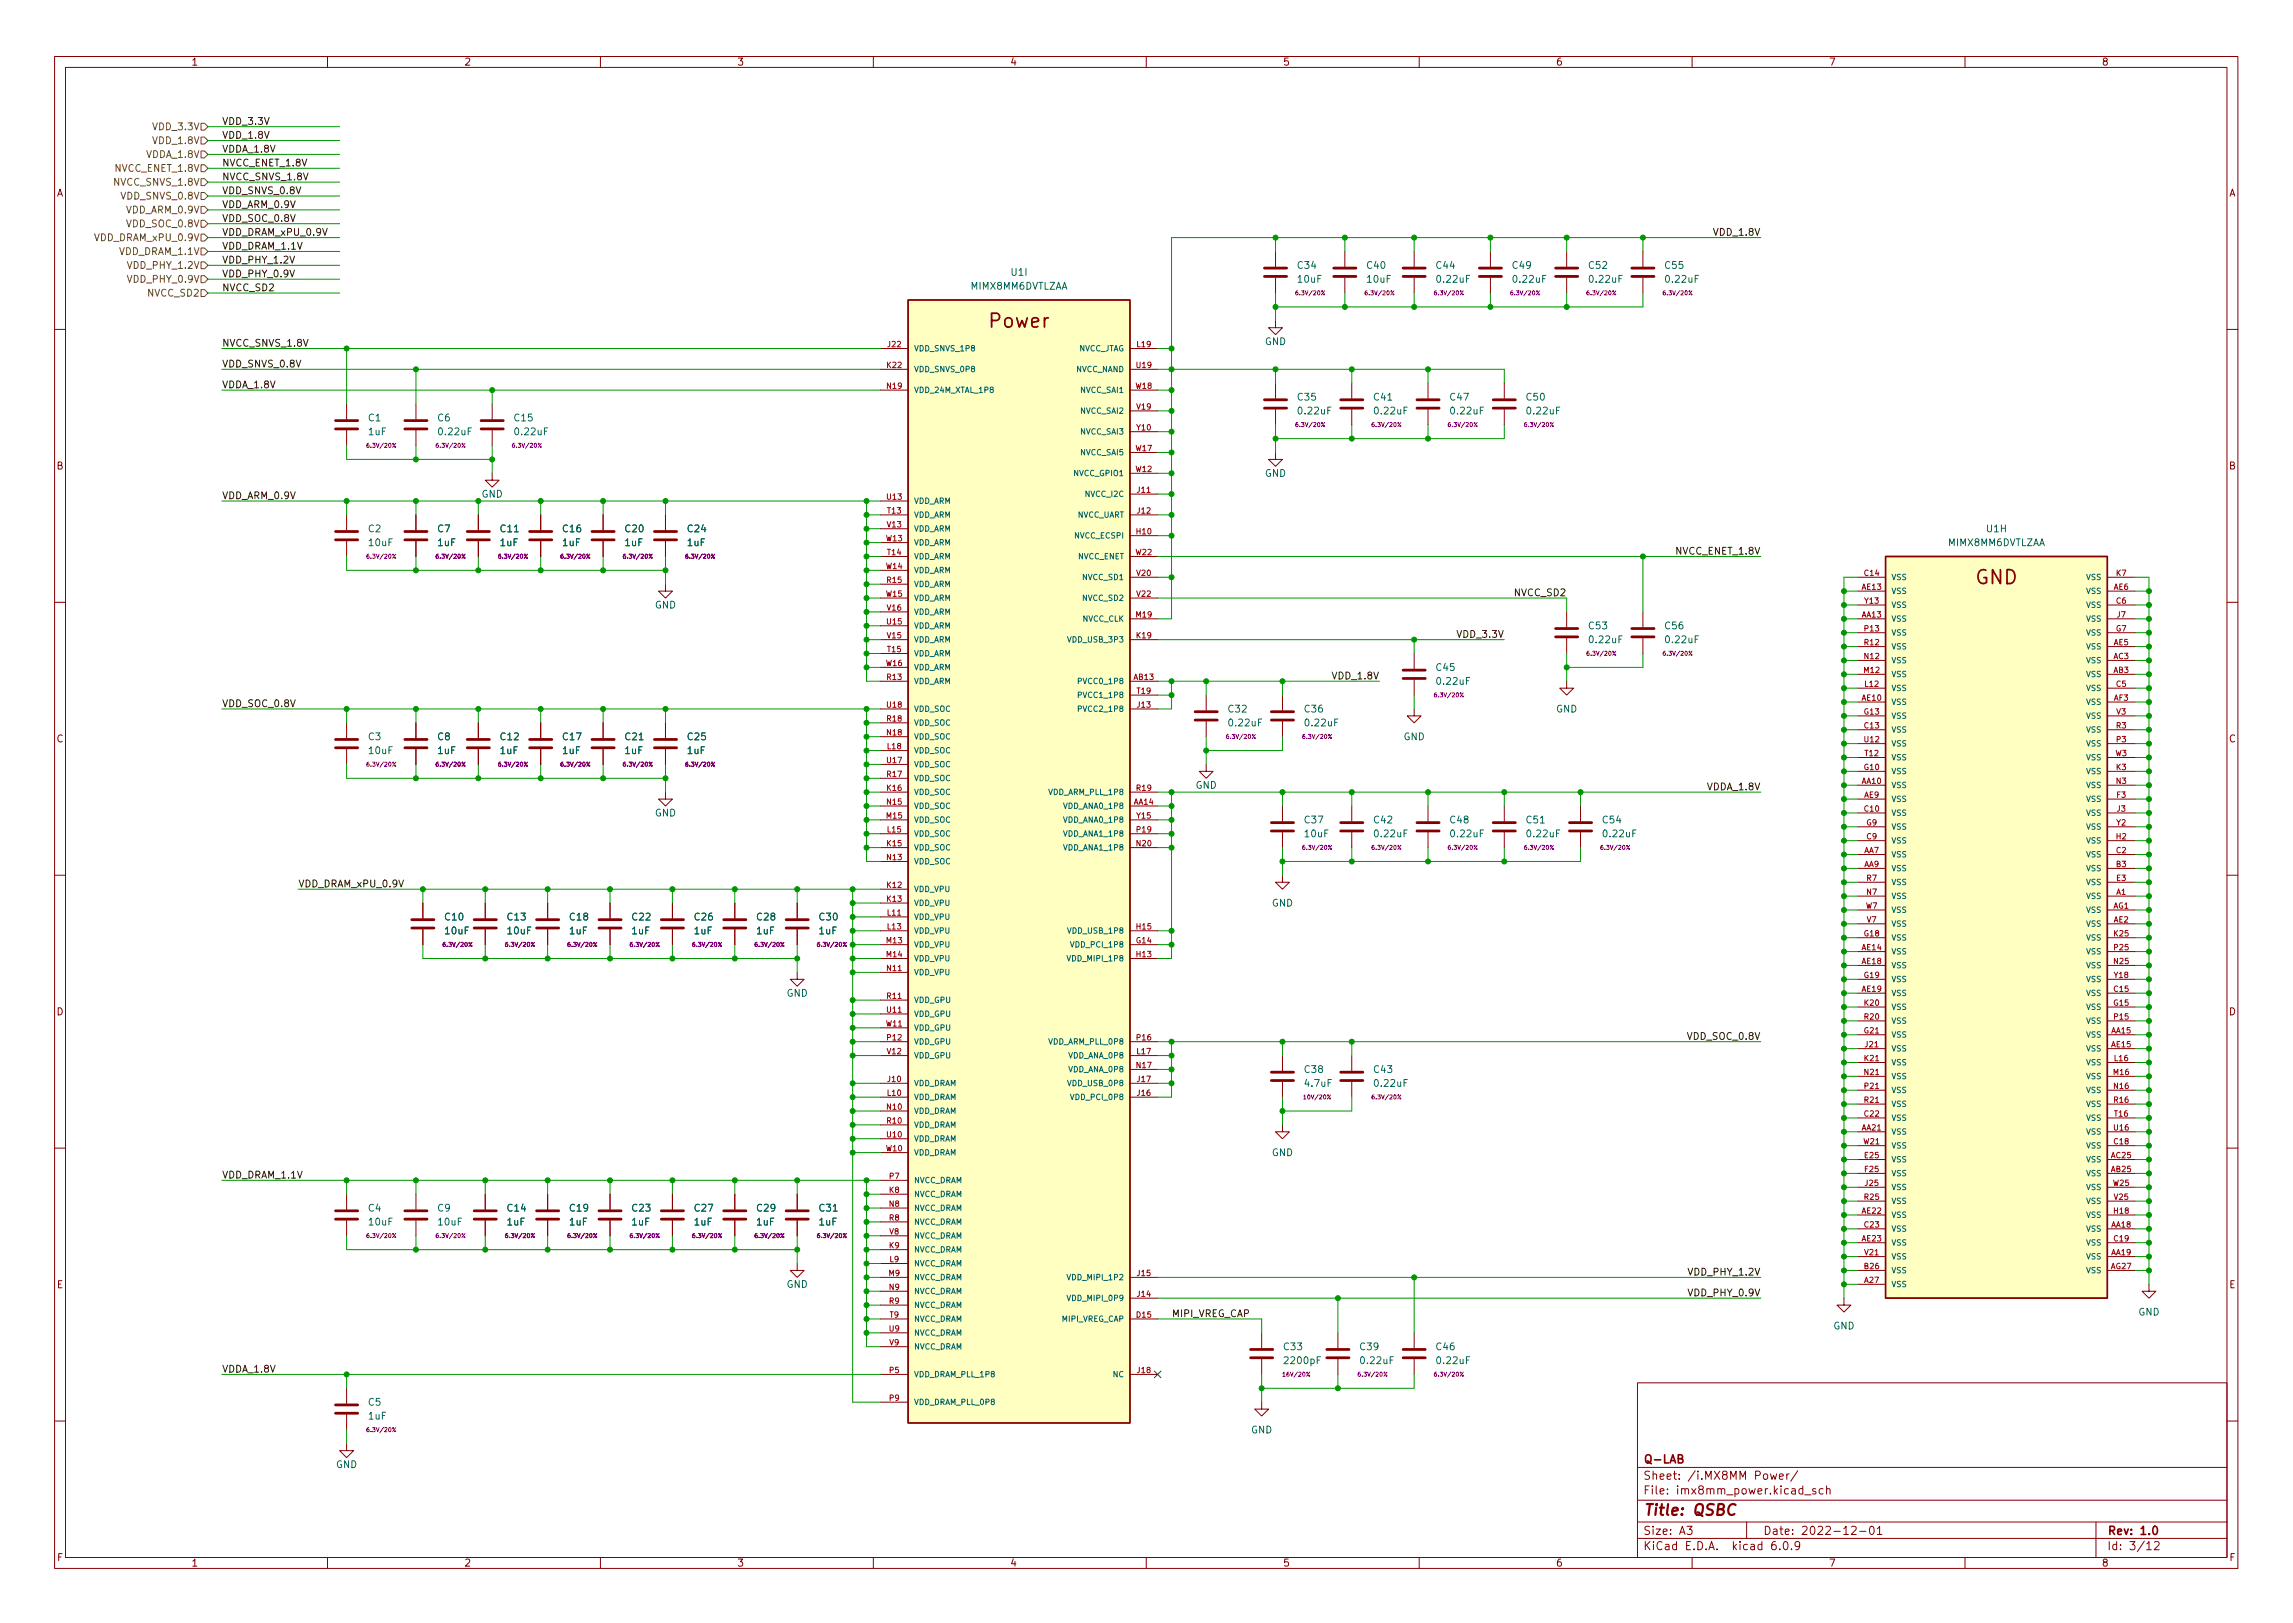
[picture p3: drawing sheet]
<svg xmlns="http://www.w3.org/2000/svg" width="297mm" height="210mm" viewBox="0 0 297 210" stroke-linecap="round" stroke-linejoin="round" font-family="sans-serif">
<defs><g id="words">
<g font-size="2.5" fill="#840000">
<text x="128.3" y="42.5">Power</text>
<text x="255.8" y="75.7">GND</text>
</g>
<text font-size="2" fill="#840000" x="212.8" y="196.3">Title: QSBC</text>
<g font-size="1.5" fill="#840000">
<text x="212.8" y="191.7">Sheet: /i.MX8MM Power/</text>
<text x="212.8" y="189.6">Q-LAB</text>
<text x="212.8" y="193.6">File: imx8mm_power.kicad_sch</text>
<text x="212.8" y="200.8">KiCad E.D.A. kicad 6.0.9</text>
<text x="212.8" y="198.8">Size: A3</text>
<text x="228.4" y="198.8">Date: 2022-12-01</text>
<text x="272.9" y="198.8">Rev: 1.0</text>
<text x="272.9" y="200.8">Id: 3/12</text>
</g>
<g font-size="1.3" fill="#840000">
<text x="24.7" y="8.5">1</text>
<text x="60.1" y="8.5">2</text>
<text x="95.5" y="8.5">3</text>
<text x="130.8" y="8.5">4</text>
<text x="166.2" y="8.5">5</text>
<text x="201.5" y="8.5">6</text>
<text x="236.9" y="8.5">7</text>
<text x="272.2" y="8.5">8</text>
<text x="7.3" y="25.5">A</text>
<text x="288.7" y="25.5">A</text>
<text x="7.3" y="60.8">B</text>
<text x="288.7" y="60.8">B</text>
<text x="7.3" y="96.2">C</text>
<text x="288.7" y="96.2">C</text>
<text x="7.3" y="131.5">D</text>
<text x="288.7" y="131.5">D</text>
<text x="7.4" y="166.9">E</text>
<text x="288.8" y="166.9">E</text>
<text x="7.4" y="202.2">F</text>
<text x="24.7" y="202.9">1</text>
<text x="60.1" y="202.9">2</text>
<text x="95.5" y="202.9">3</text>
<text x="130.8" y="202.9">4</text>
<text x="166.2" y="202.9">5</text>
<text x="201.5" y="202.9">6</text>
<text x="236.9" y="202.9">7</text>
<text x="272.2" y="202.9">8</text>
<text x="288.8" y="202.2">F</text>
</g>
<g font-size="1.3" fill="#725600">
<text x="20" y="16.9">VDD_3.3V</text>
<text x="15.1" y="22.2">NVCC_ENET_1.8V</text>
<text x="19.1" y="20.5">VDDA_1.8V</text>
<text x="20" y="18.7">VDD_1.8V</text>
<text x="15" y="24">NVCC_SNVS_1.8V</text>
<text x="15.9" y="25.8">VDD_SNVS_0.8V</text>
<text x="16.5" y="27.6">VDD_ARM_0.9V</text>
<text x="16.6" y="29.4">VDD_SOC_0.8V</text>
<text x="12.4" y="31.2">VDD_DRAM_xPU_0.9V</text>
<text x="15.6" y="33">VDD_DRAM_1.1V</text>
<text x="16.7" y="34.8">VDD_PHY_1.2V</text>
<text x="16.7" y="36.6">VDD_PHY_0.9V</text>
<text x="19.2" y="38.4">NVCC_SD2</text>
</g>
<g font-size="1.3" fill="#0f0f0f">
<text x="28.7" y="18">VDD_1.8V</text>
<text x="28.7" y="16.2">VDD_3.3V</text>
<text x="28.7" y="23.3">NVCC_SNVS_1.8V</text>
<text x="28.7" y="19.8">VDDA_1.8V</text>
<text x="28.7" y="21.6">NVCC_ENET_1.8V</text>
<text x="28.7" y="25.1">VDD_SNVS_0.8V</text>
<text x="28.7" y="28.7">VDD_SOC_0.8V</text>
<text x="28.7" y="26.9">VDD_ARM_0.9V</text>
<text x="28.7" y="34.1">VDD_PHY_1.2V</text>
<text x="28.7" y="30.5">VDD_DRAM_xPU_0.9V</text>
<text x="28.7" y="32.3">VDD_DRAM_1.1V</text>
<text x="28.7" y="35.9">VDD_PHY_0.9V</text>
<text x="222.2" y="30.5">VDD_1.8V</text>
<text x="28.7" y="37.7">NVCC_SD2</text>
<text x="28.7" y="44.9">NVCC_SNVS_1.8V</text>
<text x="28.7" y="47.6">VDD_SNVS_0.8V</text>
<text x="28.7" y="50.3">VDDA_1.8V</text>
<text x="28.7" y="64.7">VDD_ARM_0.9V</text>
<text x="217.3" y="71.8">NVCC_ENET_1.8V</text>
<text x="196.3" y="77.2">NVCC_SD2</text>
<text x="189" y="82.6">VDD_3.3V</text>
<text x="172.8" y="88">VDD_1.8V</text>
<text x="28.7" y="91.6">VDD_SOC_0.8V</text>
<text x="221.3" y="102.4">VDDA_1.8V</text>
<text x="38.6" y="114.9">VDD_DRAM_xPU_0.9V</text>
<text x="218.8" y="134.7">VDD_SOC_0.8V</text>
<text x="28.7" y="152.7">VDD_DRAM_1.1V</text>
<text x="218.9" y="165.2">VDD_PHY_1.2V</text>
<text x="218.9" y="167.9">VDD_PHY_0.9V</text>
<text x="151.8" y="170.6">MIPI_VREG_CAP</text>
<text x="28.7" y="177.8">VDDA_1.8V</text>
</g>
<g font-size="1.3" fill="#006464">
<text x="131" y="35.7">U1I</text>
<text x="168.1" y="34.8">C34</text>
<text x="177.1" y="34.8">C40</text>
<text x="186.1" y="34.8">C44</text>
<text x="196" y="34.8">C49</text>
<text x="205.9" y="34.8">C52</text>
<text x="215.7" y="34.8">C55</text>
<text x="125.7" y="37.5">MIMX8MM6DVTLZAA</text>
<text x="168.2" y="36.6">10uF</text>
<text x="177.1" y="36.6">10uF</text>
<text x="186.2" y="36.6">0.22uF</text>
<text x="196.1" y="36.6">0.22uF</text>
<text x="206" y="36.6">0.22uF</text>
<text x="215.9" y="36.6">0.22uF</text>
<text x="163.8" y="44.7">GND</text>
<text x="168.1" y="51.9">C35</text>
<text x="168.3" y="53.7">0.22uF</text>
<text x="178" y="51.9">C41</text>
<text x="178.2" y="53.7">0.22uF</text>
<text x="187.9" y="51.9">C47</text>
<text x="188" y="53.7">0.22uF</text>
<text x="197.8" y="51.9">C50</text>
<text x="197.9" y="53.7">0.22uF</text>
<text x="47.7" y="54.6">C1</text>
<text x="47.8" y="56.4">1uF</text>
<text x="56.7" y="54.6">C6</text>
<text x="56.9" y="56.4">0.22uF</text>
<text x="66.7" y="54.6">C15</text>
<text x="66.8" y="56.4">0.22uF</text>
<text x="62.4" y="64.5">GND</text>
<text x="163.8" y="61.8">GND</text>
<text x="47.7" y="68.9">C2</text>
<text x="47.8" y="70.7">10uF</text>
<text x="56.7" y="68.9">C7</text>
<text x="56.7" y="70.7">1uF</text>
<text x="64.8" y="70.7">1uF</text>
<text x="64.9" y="68.9">C11</text>
<text x="72.9" y="70.7">1uF</text>
<text x="73" y="68.9">C16</text>
<text x="81" y="70.7">1uF</text>
<text x="81" y="68.9">C20</text>
<text x="89.1" y="70.7">1uF</text>
<text x="89.1" y="68.9">C24</text>
<text x="252.3" y="70.7">MIMX8MM6DVTLZAA</text>
<text x="257.4" y="68.9">U1H</text>
<text x="84.8" y="78.8">GND</text>
<text x="205.9" y="81.5">C53</text>
<text x="206" y="83.3">0.22uF</text>
<text x="215.7" y="81.5">C56</text>
<text x="215.9" y="83.3">0.22uF</text>
<text x="186.1" y="86.9">C45</text>
<text x="186.2" y="88.7">0.22uF</text>
<text x="47.7" y="95.9">C3</text>
<text x="56.7" y="95.9">C8</text>
<text x="64.9" y="95.9">C12</text>
<text x="73" y="95.9">C17</text>
<text x="81" y="95.9">C21</text>
<text x="89.1" y="95.9">C25</text>
<text x="159.2" y="92.3">C32</text>
<text x="159.3" y="94.1">0.22uF</text>
<text x="169" y="92.3">C36</text>
<text x="169.2" y="94.1">0.22uF</text>
<text x="181.8" y="95.9">GND</text>
<text x="201.6" y="92.3">GND</text>
<text x="47.8" y="97.7">10uF</text>
<text x="56.7" y="97.7">1uF</text>
<text x="64.8" y="97.7">1uF</text>
<text x="72.9" y="97.7">1uF</text>
<text x="81" y="97.7">1uF</text>
<text x="89.1" y="97.7">1uF</text>
<text x="84.8" y="105.8">GND</text>
<text x="154.9" y="102.2">GND</text>
<text x="169" y="106.7">C37</text>
<text x="178" y="106.7">C42</text>
<text x="187.9" y="106.7">C48</text>
<text x="197.8" y="106.7">C51</text>
<text x="207.7" y="106.7">C54</text>
<text x="169.1" y="108.5">10uF</text>
<text x="178.2" y="108.5">0.22uF</text>
<text x="188" y="108.5">0.22uF</text>
<text x="197.9" y="108.5">0.22uF</text>
<text x="207.8" y="108.5">0.22uF</text>
<text x="57.7" y="119.2">C10</text>
<text x="65.8" y="119.2">C13</text>
<text x="73.8" y="119.2">C18</text>
<text x="81.9" y="119.2">C22</text>
<text x="90" y="119.2">C26</text>
<text x="98.1" y="119.2">C28</text>
<text x="106.2" y="119.2">C30</text>
<text x="164.7" y="117.4">GND</text>
<text x="57.7" y="121">10uF</text>
<text x="65.8" y="121">10uF</text>
<text x="73.8" y="121">1uF</text>
<text x="81.9" y="121">1uF</text>
<text x="90" y="121">1uF</text>
<text x="98" y="121">1uF</text>
<text x="106.1" y="121">1uF</text>
<text x="101.9" y="129.1">GND</text>
<text x="169" y="139">C38</text>
<text x="169.1" y="140.8">4.7uF</text>
<text x="178" y="139">C43</text>
<text x="178.2" y="140.8">0.22uF</text>
<text x="164.7" y="149.8">GND</text>
<text x="47.7" y="156.9">C4</text>
<text x="47.8" y="158.7">10uF</text>
<text x="56.7" y="156.9">C9</text>
<text x="56.8" y="158.7">10uF</text>
<text x="65.7" y="158.7">1uF</text>
<text x="65.8" y="156.9">C14</text>
<text x="73.8" y="158.7">1uF</text>
<text x="73.8" y="156.9">C19</text>
<text x="81.9" y="158.7">1uF</text>
<text x="81.9" y="156.9">C23</text>
<text x="90" y="158.7">1uF</text>
<text x="90" y="156.9">C27</text>
<text x="98" y="158.7">1uF</text>
<text x="98.1" y="156.9">C29</text>
<text x="106.1" y="158.7">1uF</text>
<text x="106.2" y="156.9">C31</text>
<text x="101.9" y="166.8">GND</text>
<text x="237.5" y="172.2">GND</text>
<text x="277" y="170.4">GND</text>
<text x="166.3" y="174.9">C33</text>
<text x="166.5" y="176.7">2200pF</text>
<text x="176.2" y="174.9">C39</text>
<text x="176.4" y="176.7">0.22uF</text>
<text x="186.1" y="174.9">C46</text>
<text x="186.2" y="176.7">0.22uF</text>
<text x="47.7" y="182.1">C5</text>
<text x="47.8" y="183.9">1uF</text>
<text x="162" y="185.7">GND</text>
<text x="43.5" y="190.2">GND</text>
</g>
<g font-size="1" fill="#a90000">
<text x="114.9" y="47.7">K22</text>
<text x="115" y="45">J22</text>
<text x="147.3" y="47.7">U19</text>
<text x="147.3" y="45">L19</text>
<text x="114.9" y="50.4">N19</text>
<text x="147.1" y="50.4">W18</text>
<text x="147.3" y="53.1">V19</text>
<text x="147.1" y="58.4">W17</text>
<text x="147.3" y="55.7">Y10</text>
<text x="114.9" y="64.7">U13</text>
<text x="147.1" y="61.1">W12</text>
<text x="147.3" y="63.8">J11</text>
<text x="114.8" y="70.1">W13</text>
<text x="115" y="68.3">V13</text>
<text x="115" y="66.5">T13</text>
<text x="115" y="71.9">T14</text>
<text x="147.1" y="71.9">W22</text>
<text x="147.3" y="69.2">H10</text>
<text x="147.3" y="66.5">J12</text>
<text x="114.8" y="73.7">W14</text>
<text x="114.8" y="77.3">W15</text>
<text x="114.9" y="75.5">R15</text>
<text x="147.3" y="74.6">V20</text>
<text x="147.3" y="77.3">V22</text>
<text x="241.2" y="76.4">AE13</text>
<text x="241.5" y="74.6">C14</text>
<text x="273.8" y="76.4">AE6</text>
<text x="274.1" y="74.6">K7</text>
<text x="114.9" y="80.9">U15</text>
<text x="115" y="82.7">V15</text>
<text x="115" y="79.1">V16</text>
<text x="147.2" y="80">M19</text>
<text x="147.3" y="82.7">K19</text>
<text x="241.2" y="80">AA13</text>
<text x="241.5" y="83.6">R12</text>
<text x="241.6" y="81.8">P13</text>
<text x="241.6" y="78.2">Y13</text>
<text x="273.8" y="83.6">AE5</text>
<text x="274.1" y="81.8">G7</text>
<text x="274.1" y="78.2">C6</text>
<text x="274.2" y="80">J7</text>
<text x="114.8" y="86.3">W16</text>
<text x="114.9" y="88.1">R13</text>
<text x="115" y="84.5">T15</text>
<text x="146.9" y="88.1">AB13</text>
<text x="147.3" y="89.9">T19</text>
<text x="241.5" y="87.2">M12</text>
<text x="241.5" y="85.4">N12</text>
<text x="241.6" y="89">L12</text>
<text x="273.8" y="87.2">AB3</text>
<text x="273.8" y="85.4">AC3</text>
<text x="274.1" y="89">C5</text>
<text x="114.9" y="95.3">N18</text>
<text x="114.9" y="93.5">R18</text>
<text x="114.9" y="91.7">U18</text>
<text x="147.3" y="91.7">J13</text>
<text x="241.2" y="90.8">AE10</text>
<text x="241.5" y="92.6">G13</text>
<text x="241.5" y="94.4">C13</text>
<text x="273.8" y="90.8">AF3</text>
<text x="274.1" y="94.4">R3</text>
<text x="274.2" y="92.6">V3</text>
<text x="114.9" y="100.6">R17</text>
<text x="114.9" y="98.8">U17</text>
<text x="115" y="97.1">L18</text>
<text x="241.2" y="101.5">AA10</text>
<text x="241.5" y="99.7">G10</text>
<text x="241.5" y="96.2">U12</text>
<text x="241.6" y="98">T12</text>
<text x="274" y="98">W3</text>
<text x="274.1" y="99.7">K3</text>
<text x="274.1" y="101.5">N3</text>
<text x="274.2" y="96.2">P3</text>
<text x="114.9" y="106">M15</text>
<text x="114.9" y="102.4">K16</text>
<text x="114.9" y="104.2">N15</text>
<text x="115" y="107.8">L15</text>
<text x="146.9" y="104.2">AA14</text>
<text x="147.3" y="102.4">R19</text>
<text x="147.3" y="107.8">P19</text>
<text x="147.3" y="106">Y15</text>
<text x="241.5" y="103.3">AE9</text>
<text x="241.5" y="105.1">C10</text>
<text x="241.8" y="106.9">G9</text>
<text x="274.2" y="106.9">Y2</text>
<text x="274.2" y="103.3">F3</text>
<text x="274.2" y="105.1">J3</text>
<text x="114.9" y="109.6">K15</text>
<text x="114.9" y="111.4">N13</text>
<text x="147.3" y="109.6">N20</text>
<text x="241.5" y="110.5">AA7</text>
<text x="241.5" y="112.3">AA9</text>
<text x="241.8" y="108.7">C9</text>
<text x="274.1" y="112.3">B3</text>
<text x="274.1" y="110.5">C2</text>
<text x="274.1" y="108.7">H2</text>
<text x="114.9" y="115">K12</text>
<text x="114.9" y="116.8">K13</text>
<text x="115" y="118.6">L11</text>
<text x="241.7" y="117.7">W7</text>
<text x="241.8" y="115.9">N7</text>
<text x="241.8" y="114.1">R7</text>
<text x="241.8" y="119.5">V7</text>
<text x="273.8" y="117.7">AG1</text>
<text x="273.8" y="119.5">AE2</text>
<text x="274.1" y="115.9">A1</text>
<text x="274.2" y="114.1">E3</text>
<text x="114.9" y="122.2">M13</text>
<text x="114.9" y="124">M14</text>
<text x="114.9" y="125.8">N11</text>
<text x="115" y="120.4">L13</text>
<text x="147.2" y="122.2">G14</text>
<text x="147.3" y="124">H13</text>
<text x="147.3" y="120.4">H15</text>
<text x="241.2" y="123.1">AE14</text>
<text x="241.2" y="124.9">AE18</text>
<text x="241.5" y="121.3">G18</text>
<text x="273.9" y="121.3">K25</text>
<text x="273.9" y="124.9">N25</text>
<text x="273.9" y="123.1">P25</text>
<text x="114.9" y="129.4">R11</text>
<text x="114.9" y="131.2">U11</text>
<text x="241.2" y="128.5">AE19</text>
<text x="241.5" y="126.7">G19</text>
<text x="241.5" y="130.3">K20</text>
<text x="273.8" y="130.3">G15</text>
<text x="273.9" y="128.5">C15</text>
<text x="273.9" y="126.7">Y18</text>
<text x="114.8" y="133">W11</text>
<text x="115" y="134.8">P12</text>
<text x="115" y="136.6">V12</text>
<text x="147.3" y="134.8">P16</text>
<text x="147.3" y="136.6">L17</text>
<text x="241.5" y="133.9">G21</text>
<text x="241.5" y="137.5">K21</text>
<text x="241.5" y="132.1">R20</text>
<text x="241.6" y="135.7">J21</text>
<text x="273.5" y="133.9">AA15</text>
<text x="273.5" y="135.7">AE15</text>
<text x="273.9" y="132.1">P15</text>
<text x="273.9" y="137.5">L16</text>
<text x="114.9" y="143.7">N10</text>
<text x="115" y="142">L10</text>
<text x="115" y="140.2">J10</text>
<text x="147.3" y="138.4">N17</text>
<text x="147.3" y="142">J16</text>
<text x="147.3" y="140.2">J17</text>
<text x="241.5" y="139.3">N21</text>
<text x="241.5" y="142.9">R21</text>
<text x="241.6" y="141.1">P21</text>
<text x="273.8" y="139.3">M16</text>
<text x="273.9" y="141.1">N16</text>
<text x="273.9" y="142.9">R16</text>
<text x="114.8" y="149.1">W10</text>
<text x="114.9" y="145.5">R10</text>
<text x="114.9" y="147.3">U10</text>
<text x="241.2" y="146.4">AA21</text>
<text x="241.4" y="148.2">W21</text>
<text x="241.5" y="144.6">C22</text>
<text x="273.9" y="148.2">C18</text>
<text x="273.9" y="146.4">U16</text>
<text x="273.9" y="144.6">T16</text>
<text x="115.2" y="154.5">K8</text>
<text x="115.2" y="152.7">P7</text>
<text x="241.5" y="155.4">R25</text>
<text x="241.6" y="150">E25</text>
<text x="241.6" y="151.8">F25</text>
<text x="241.6" y="153.6">J25</text>
<text x="273.5" y="151.8">AB25</text>
<text x="273.5" y="150">AC25</text>
<text x="273.8" y="153.6">W25</text>
<text x="273.9" y="155.4">V25</text>
<text x="115.2" y="161.7">K9</text>
<text x="115.2" y="156.3">N8</text>
<text x="115.2" y="158.1">R8</text>
<text x="115.2" y="159.9">V8</text>
<text x="241.2" y="157.2">AE22</text>
<text x="241.2" y="160.8">AE23</text>
<text x="241.5" y="159">C23</text>
<text x="273.5" y="159">AA18</text>
<text x="273.9" y="160.8">C19</text>
<text x="273.9" y="157.2">H18</text>
<text x="115.1" y="165.3">M9</text>
<text x="115.2" y="167.1">N9</text>
<text x="115.3" y="163.5">L9</text>
<text x="147.3" y="168">J14</text>
<text x="147.3" y="165.3">J15</text>
<text x="241.5" y="166.2">A27</text>
<text x="241.5" y="164.4">B26</text>
<text x="241.6" y="162.6">V21</text>
<text x="273.5" y="164.4">AG27</text>
<text x="273.5" y="162.6">AA19</text>
<text x="115.2" y="168.9">R9</text>
<text x="115.2" y="172.5">U9</text>
<text x="115.3" y="170.7">T9</text>
<text x="147.3" y="170.7">D15</text>
<text x="115.2" y="177.9">P5</text>
<text x="115.2" y="174.3">V9</text>
<text x="147.3" y="177.9">J18</text>
<text x="115.2" y="181.5">P9</text>
</g>
<g font-size="1" fill="#006464">
<text x="118.4" y="45.5">VDD_SNVS_1P8</text>
<text x="139.6" y="45.5">NVCC_JTAG</text>
<text x="118.4" y="48.2">VDD_SNVS_0P8</text>
<text x="118.4" y="50.9">VDD_24M_XTAL_1P8</text>
<text x="139.4" y="48.2">NVCC_NAND</text>
<text x="140" y="53.6">NVCC_SAI2</text>
<text x="140" y="50.9">NVCC_SAI1</text>
<text x="140" y="59">NVCC_SAI5</text>
<text x="140" y="56.3">NVCC_SAI3</text>
<text x="118.4" y="65.3">VDD_ARM</text>
<text x="139.2" y="61.7">NVCC_GPIO1</text>
<text x="140.7" y="64.4">NVCC_I2C</text>
<text x="118.4" y="67.1">VDD_ARM</text>
<text x="118.4" y="68.9">VDD_ARM</text>
<text x="118.4" y="70.7">VDD_ARM</text>
<text x="139.3" y="69.8">NVCC_ECSPI</text>
<text x="139.5" y="67.1">NVCC_UART</text>
<text x="118.4" y="76">VDD_ARM</text>
<text x="118.4" y="72.4">VDD_ARM</text>
<text x="118.4" y="74.2">VDD_ARM</text>
<text x="118.4" y="77.8">VDD_ARM</text>
<text x="139.6" y="72.4">NVCC_ENET</text>
<text x="140.3" y="75.1">NVCC_SD1</text>
<text x="140.3" y="77.8">NVCC_SD2</text>
<text x="245" y="76.9">VSS</text>
<text x="245" y="75.1">VSS</text>
<text x="270.3" y="76.9">VSS</text>
<text x="270.3" y="75.1">VSS</text>
<text x="118.4" y="81.4">VDD_ARM</text>
<text x="118.4" y="83.2">VDD_ARM</text>
<text x="118.4" y="79.6">VDD_ARM</text>
<text x="138.5" y="83.2">VDD_USB_3P3</text>
<text x="140.2" y="80.5">NVCC_CLK</text>
<text x="245" y="80.5">VSS</text>
<text x="245" y="82.3">VSS</text>
<text x="245" y="78.7">VSS</text>
<text x="270.3" y="78.7">VSS</text>
<text x="270.3" y="82.3">VSS</text>
<text x="270.3" y="80.5">VSS</text>
<text x="118.4" y="88.6">VDD_ARM</text>
<text x="118.4" y="85">VDD_ARM</text>
<text x="118.4" y="86.8">VDD_ARM</text>
<text x="140" y="88.6">PVCC0_1P8</text>
<text x="245" y="89.5">VSS</text>
<text x="245" y="87.7">VSS</text>
<text x="245" y="85.9">VSS</text>
<text x="245" y="84.1">VSS</text>
<text x="270.3" y="87.7">VSS</text>
<text x="270.3" y="85.9">VSS</text>
<text x="270.3" y="84.1">VSS</text>
<text x="270.3" y="89.5">VSS</text>
<text x="118.4" y="95.8">VDD_SOC</text>
<text x="118.4" y="94">VDD_SOC</text>
<text x="118.4" y="92.2">VDD_SOC</text>
<text x="140" y="92.2">PVCC2_1P8</text>
<text x="140" y="90.4">PVCC1_1P8</text>
<text x="245" y="91.3">VSS</text>
<text x="245" y="94.9">VSS</text>
<text x="245" y="93.1">VSS</text>
<text x="270.3" y="91.3">VSS</text>
<text x="270.3" y="94.9">VSS</text>
<text x="270.3" y="93.1">VSS</text>
<text x="118.4" y="97.6">VDD_SOC</text>
<text x="118.4" y="101.2">VDD_SOC</text>
<text x="118.4" y="99.4">VDD_SOC</text>
<text x="245" y="100.3">VSS</text>
<text x="245" y="98.5">VSS</text>
<text x="245" y="96.7">VSS</text>
<text x="270.3" y="100.3">VSS</text>
<text x="270.3" y="96.7">VSS</text>
<text x="270.3" y="98.5">VSS</text>
<text x="118.4" y="103">VDD_SOC</text>
<text x="118.4" y="106.6">VDD_SOC</text>
<text x="118.4" y="104.8">VDD_SOC</text>
<text x="135.9" y="103">VDD_ARM_PLL_1P8</text>
<text x="137.9" y="104.8">VDD_ANA0_1P8</text>
<text x="137.9" y="106.6">VDD_ANA0_1P8</text>
<text x="245" y="102.1">VSS</text>
<text x="245" y="103.9">VSS</text>
<text x="245" y="105.7">VSS</text>
<text x="245" y="107.5">VSS</text>
<text x="270.3" y="103.9">VSS</text>
<text x="270.3" y="105.7">VSS</text>
<text x="270.3" y="102.1">VSS</text>
<text x="270.3" y="107.5">VSS</text>
<text x="118.4" y="110.2">VDD_SOC</text>
<text x="118.4" y="108.4">VDD_SOC</text>
<text x="118.4" y="112">VDD_SOC</text>
<text x="137.9" y="110.2">VDD_ANA1_1P8</text>
<text x="137.9" y="108.4">VDD_ANA1_1P8</text>
<text x="245" y="111.1">VSS</text>
<text x="245" y="112.9">VSS</text>
<text x="245" y="109.3">VSS</text>
<text x="270.3" y="112.9">VSS</text>
<text x="270.3" y="111.1">VSS</text>
<text x="270.3" y="109.3">VSS</text>
<text x="118.4" y="115.6">VDD_VPU</text>
<text x="118.4" y="117.3">VDD_VPU</text>
<text x="118.4" y="119.1">VDD_VPU</text>
<text x="245" y="116.5">VSS</text>
<text x="245" y="114.7">VSS</text>
<text x="245" y="118.2">VSS</text>
<text x="270.3" y="116.5">VSS</text>
<text x="270.3" y="118.2">VSS</text>
<text x="270.3" y="114.7">VSS</text>
<text x="118.4" y="120.9">VDD_VPU</text>
<text x="118.4" y="122.7">VDD_VPU</text>
<text x="118.4" y="124.5">VDD_VPU</text>
<text x="138.5" y="120.9">VDD_USB_1P8</text>
<text x="138.6" y="124.5">VDD_MIPI_1P8</text>
<text x="139" y="122.7">VDD_PCI_1P8</text>
<text x="245" y="123.6">VSS</text>
<text x="245" y="125.4">VSS</text>
<text x="245" y="121.8">VSS</text>
<text x="245" y="120">VSS</text>
<text x="270.3" y="120">VSS</text>
<text x="270.3" y="121.8">VSS</text>
<text x="270.3" y="125.4">VSS</text>
<text x="270.3" y="123.6">VSS</text>
<text x="118.4" y="126.3">VDD_VPU</text>
<text x="118.4" y="129.9">VDD_GPU</text>
<text x="118.4" y="131.7">VDD_GPU</text>
<text x="245" y="129">VSS</text>
<text x="245" y="127.2">VSS</text>
<text x="245" y="130.8">VSS</text>
<text x="270.3" y="129">VSS</text>
<text x="270.3" y="130.8">VSS</text>
<text x="270.3" y="127.2">VSS</text>
<text x="118.4" y="135.3">VDD_GPU</text>
<text x="118.4" y="137.1">VDD_GPU</text>
<text x="118.4" y="133.5">VDD_GPU</text>
<text x="135.9" y="135.3">VDD_ARM_PLL_0P8</text>
<text x="138.5" y="137.1">VDD_ANA_0P8</text>
<text x="245" y="134.4">VSS</text>
<text x="245" y="136.2">VSS</text>
<text x="245" y="132.6">VSS</text>
<text x="270.3" y="134.4">VSS</text>
<text x="270.3" y="136.2">VSS</text>
<text x="270.3" y="132.6">VSS</text>
<text x="118.4" y="140.7">VDD_DRAM</text>
<text x="118.4" y="142.5">VDD_DRAM</text>
<text x="138.5" y="138.9">VDD_ANA_0P8</text>
<text x="138.5" y="140.7">VDD_USB_0P8</text>
<text x="139" y="142.5">VDD_PCI_0P8</text>
<text x="245" y="138">VSS</text>
<text x="245" y="139.8">VSS</text>
<text x="245" y="141.6">VSS</text>
<text x="245" y="143.4">VSS</text>
<text x="270.3" y="138">VSS</text>
<text x="270.3" y="139.8">VSS</text>
<text x="270.3" y="141.6">VSS</text>
<text x="270.3" y="143.4">VSS</text>
<text x="118.4" y="144.3">VDD_DRAM</text>
<text x="118.4" y="146.1">VDD_DRAM</text>
<text x="118.4" y="147.9">VDD_DRAM</text>
<text x="118.4" y="149.7">VDD_DRAM</text>
<text x="245" y="147">VSS</text>
<text x="245" y="145.2">VSS</text>
<text x="245" y="148.8">VSS</text>
<text x="270.3" y="148.8">VSS</text>
<text x="270.3" y="145.2">VSS</text>
<text x="270.3" y="147">VSS</text>
<text x="118.4" y="155.1">NVCC_DRAM</text>
<text x="118.4" y="153.3">NVCC_DRAM</text>
<text x="245" y="150.6">VSS</text>
<text x="245" y="152.4">VSS</text>
<text x="245" y="154.2">VSS</text>
<text x="245" y="156">VSS</text>
<text x="270.3" y="152.4">VSS</text>
<text x="270.3" y="150.6">VSS</text>
<text x="270.3" y="156">VSS</text>
<text x="270.3" y="154.2">VSS</text>
<text x="118.4" y="156.9">NVCC_DRAM</text>
<text x="118.4" y="158.7">NVCC_DRAM</text>
<text x="118.4" y="160.5">NVCC_DRAM</text>
<text x="245" y="157.8">VSS</text>
<text x="245" y="161.4">VSS</text>
<text x="245" y="159.6">VSS</text>
<text x="270.3" y="159.6">VSS</text>
<text x="270.3" y="161.4">VSS</text>
<text x="270.3" y="157.8">VSS</text>
<text x="118.4" y="162.2">NVCC_DRAM</text>
<text x="118.4" y="164">NVCC_DRAM</text>
<text x="118.4" y="165.8">NVCC_DRAM</text>
<text x="118.4" y="167.6">NVCC_DRAM</text>
<text x="138.6" y="165.8">VDD_MIPI_1P2</text>
<text x="245" y="166.7">VSS</text>
<text x="245" y="164.9">VSS</text>
<text x="245" y="163.1">VSS</text>
<text x="270.3" y="163.1">VSS</text>
<text x="270.3" y="164.9">VSS</text>
<text x="118.4" y="169.4">NVCC_DRAM</text>
<text x="118.4" y="171.2">NVCC_DRAM</text>
<text x="118.4" y="173">NVCC_DRAM</text>
<text x="137.5" y="171.2">MIPI_VREG_CAP</text>
<text x="138.6" y="168.5">VDD_MIPI_0P9</text>
<text x="118.4" y="178.4">VDD_DRAM_PLL_1P8</text>
<text x="118.4" y="174.8">NVCC_DRAM</text>
<text x="144.2" y="178.4">NC</text>
<text x="118.4" y="182">VDD_DRAM_PLL_0P8</text>
</g>
<g font-size=".8" fill="#840084">
<text x="168.1" y="38.2">6.3V/20%</text>
<text x="177.1" y="38.2">6.3V/20%</text>
<text x="186.1" y="38.2">6.3V/20%</text>
<text x="195.9" y="38.2">6.3V/20%</text>
<text x="205.8" y="38.2">6.3V/20%</text>
<text x="215.7" y="38.2">6.3V/20%</text>
<text x="47.8" y="58">6.3V/20%</text>
<text x="56.7" y="58">6.3V/20%</text>
<text x="66.6" y="58">6.3V/20%</text>
<text x="168.1" y="55.3">6.3V/20%</text>
<text x="178" y="55.3">6.3V/20%</text>
<text x="187.9" y="55.3">6.3V/20%</text>
<text x="197.7" y="55.3">6.3V/20%</text>
<text x="47.8" y="72.4">6.3V/20%</text>
<text x="56.7" y="72.4">6.3V/20%</text>
<text x="64.8" y="72.4">6.3V/20%</text>
<text x="72.9" y="72.4">6.3V/20%</text>
<text x="81" y="72.4">6.3V/20%</text>
<text x="89.1" y="72.4">6.3V/20%</text>
<text x="205.8" y="84.9">6.3V/20%</text>
<text x="215.7" y="84.9">6.3V/20%</text>
<text x="159.1" y="95.7">6.3V/20%</text>
<text x="169" y="95.7">6.3V/20%</text>
<text x="186.1" y="90.3">6.3V/20%</text>
<text x="47.8" y="99.3">6.3V/20%</text>
<text x="56.7" y="99.3">6.3V/20%</text>
<text x="64.8" y="99.3">6.3V/20%</text>
<text x="72.9" y="99.3">6.3V/20%</text>
<text x="81" y="99.3">6.3V/20%</text>
<text x="89.1" y="99.3">6.3V/20%</text>
<text x="169" y="110.1">6.3V/20%</text>
<text x="178" y="110.1">6.3V/20%</text>
<text x="187.9" y="110.1">6.3V/20%</text>
<text x="197.7" y="110.1">6.3V/20%</text>
<text x="207.6" y="110.1">6.3V/20%</text>
<text x="57.6" y="122.6">6.3V/20%</text>
<text x="65.7" y="122.6">6.3V/20%</text>
<text x="73.8" y="122.6">6.3V/20%</text>
<text x="81.9" y="122.6">6.3V/20%</text>
<text x="90" y="122.6">6.3V/20%</text>
<text x="98.1" y="122.6">6.3V/20%</text>
<text x="106.1" y="122.6">6.3V/20%</text>
<text x="169.1" y="142.4">10V/20%</text>
<text x="178" y="142.4">6.3V/20%</text>
<text x="47.8" y="160.4">6.3V/20%</text>
<text x="56.7" y="160.4">6.3V/20%</text>
<text x="65.7" y="160.4">6.3V/20%</text>
<text x="73.8" y="160.4">6.3V/20%</text>
<text x="81.9" y="160.4">6.3V/20%</text>
<text x="90" y="160.4">6.3V/20%</text>
<text x="98.1" y="160.4">6.3V/20%</text>
<text x="106.1" y="160.4">6.3V/20%</text>
<text x="166.4" y="178.3">16V/20%</text>
<text x="176.2" y="178.3">6.3V/20%</text>
<text x="186.1" y="178.3">6.3V/20%</text>
<text x="47.8" y="185.5">6.3V/20%</text>
</g>
</g></defs>
<g fill="none" stroke="#840000" stroke-width=".13">
<path d="M7.1 7.3h282.8v195.9h-282.8zM8.5 8.7h280v193.1h-280zM42.4 7.3v1.4M77.8 7.3v1.4M113.1 7.3v1.4M148.5 7.3v1.4M183.8 7.3v1.4M219.2 7.3v1.4M254.6 7.3v1.4M165.2 32.6v2M165.2 36v2M174.2 32.6v2"/>
<path d="M174.2 36v2M183.2 32.6v2M183.2 36v2M193.1 32.6v2M193.1 36v2M202.9 32.6v2M202.9 36v2M212.8 32.6v2M212.8 36v2M7.1 42.7h1.4M44.9 52.3v2M44.9 55.7v2"/>
<path d="M53.9 52.3v2M53.9 55.7v2M63.8 52.3v2M63.8 55.7v2M114 45.1h3.6M114 47.8h3.6M114 50.5h3.6M146.4 45.1h3.6M146.4 47.8h3.6M146.4 50.5h3.6M146.4 53.2h3.6M146.4 58.6h3.6"/>
<path d="M146.4 55.9h3.6M165.2 41.6v.9h.9l-.9 .9-.9-.9h.9M165.2 58.6v.9h.9l-.9 .9-.9-.9h.9M165.2 49.6v2M165.2 53.1v1.9M175.1 49.6v2M175.1 53.1v1.9M185 49.6v2M185 53.1v1.9M194.9 49.6v2M194.9 53.1v1.9M288.5 42.7h1.4"/>
<path d="M7.1 78h1.4M44.9 66.7v2M44.9 70.1v2M53.9 66.7v2M53.9 70.1v2M62 66.7v2M62 70.1v2M63.8 61.3v.9h.9l-.9 .9-.9-.9h.9M70 66.7v2M70 70.1v2M78.1 66.7v2M78.1 70.1v2"/>
<path d="M86.2 75.7v.9h.9l-.9 .9-.9-.9h.9M86.2 66.7v2M86.2 70.1v2M114 66.7h3.6M114 75.7h3.6M114 72.1h3.6M114 64.9h3.6M114 68.5h3.6M114 79.3h3.6M114 77.5h3.6M114 70.3h3.6M114 73.9h3.6"/>
<path d="M146.4 69.4h3.6M146.4 64h3.6M146.4 66.7h3.6M146.4 72.1h3.6M146.4 74.8h3.6M146.4 77.5h3.6M146.4 61.3h3.6M202.9 79.3v1.9M212.8 79.3v1.9M240.7 74.8h3.6M240.7 76.6h3.6M240.7 78.4h3.6"/>
<path d="M273 74.8h3.6M273 76.6h3.6M273 78.4h3.6M288.5 78h1.4M44.9 93.6v2M44.9 97.1v1.9M53.9 93.6v2M53.9 97.1v1.9M62 93.6v2M62 97.1v1.9M70 93.6v2M70 97.1v1.9"/>
<path d="M78.1 93.6v2M78.1 97.1v1.9M86.2 93.6v2M86.2 97.1v1.9M114 88.3h3.6M114 91.8h3.6M114 82.9h3.6M114 97.2h3.6M114 95.4h3.6M114 93.6h3.6M114 84.7h3.6M114 81.1h3.6"/>
<path d="M114 99h3.6M114 86.5h3.6M146.4 88.3h3.6M146.4 91.8h3.6M146.4 82.9h3.6M146.4 80.2h3.6M146.4 90h3.6M156.3 99v.9h.9l-.9 .9-.9-.9h.9M156.3 90v2M156.3 93.5v1.9M166.1 90v2M166.1 93.5v1.9"/>
<path d="M183.2 91.8v.9h.9l-.9 .9-.9-.9h.9M183.2 84.7v1.9M183.2 88.1v1.9M202.9 88.3v.9h.9l-.9 .8-.8-.8h.8M202.9 82.7v2M212.8 82.7v2M240.7 80.2h3.6M240.7 87.4h3.6M240.7 85.6h3.6M240.7 90.9h3.6M240.7 83.8h3.6M240.7 94.5h3.6"/>
<path d="M240.7 89.2h3.6M240.7 99.9h3.6M240.7 92.7h3.6M240.7 82h3.6M240.7 96.3h3.6M240.7 98.1h3.6M273 80.2h3.6M273 87.4h3.6M273 85.6h3.6M273 90.9h3.6M273 83.8h3.6M273 94.5h3.6"/>
<path d="M273 89.2h3.6M273 99.9h3.6M273 92.7h3.6M273 82h3.6M273 96.3h3.6M273 98.1h3.6M7.1 113.4h1.4M54.8 117v2M62.9 117v2M70.9 117v2M79 117v2M86.2 102.6v.9h.9l-.9 .9-.9-.9h.9"/>
<path d="M87.1 117v2M95.2 117v2M103.3 117v2M114 104.4h3.6M114 115.2h3.6M114 117h3.6M114 109.8h3.6M114 102.6h3.6M114 118.8h3.6M114 108h3.6M114 106.2h3.6M114 111.6h3.6"/>
<path d="M114 100.8h3.6M146.4 104.4h3.6M146.4 109.8h3.6M146.4 102.6h3.6M146.4 108h3.6M146.4 106.2h3.6M166.1 113.4v.9h.9l-.9 .9-.9-.9h.9M166.1 104.4v2M166.1 107.8v2M175.1 104.4v2M175.1 107.8v2M185 104.4v2"/>
<path d="M185 107.8v2M194.9 104.4v2M194.9 107.8v2M204.7 104.4v2M204.7 107.8v2M240.7 116.1h3.6M240.7 101.7h3.6M240.7 110.7h3.6M240.7 112.5h3.6M240.7 119.7h3.6M240.7 103.5h3.6M240.7 117.9h3.6"/>
<path d="M240.7 105.3h3.6M240.7 108.9h3.6M240.7 114.3h3.6M240.7 107.1h3.6M273 116.1h3.6M273 101.7h3.6M273 110.7h3.6M273 112.5h3.6M273 119.7h3.6M273 103.5h3.6M273 117.9h3.6M273 105.3h3.6"/>
<path d="M273 108.9h3.6M273 114.3h3.6M273 107.1h3.6M288.5 113.4h1.4M54.8 120.4v2M62.9 120.4v2M70.9 120.4v2M79 120.4v2M87.1 120.4v2M95.2 120.4v2M103.3 126v.9h.9l-.9 .9-.9-.9h.9M103.3 120.4v2"/>
<path d="M114 122.4h3.6M114 124.2h3.6M114 120.6h3.6M114 136.7h3.6M114 126h3.6M114 134.9h3.6M114 129.6h3.6M114 131.4h3.6M114 133.2h3.6M146.4 122.4h3.6M146.4 124.2h3.6M146.4 120.6h3.6"/>
<path d="M146.4 136.7h3.6M146.4 138.5h3.6M146.4 134.9h3.6M166.1 136.7v2M175.1 136.7v2M240.7 134.1h3.6M240.7 123.3h3.6M240.7 135.8h3.6M240.7 125.1h3.6M240.7 128.7h3.6M240.7 130.5h3.6M240.7 121.5h3.6"/>
<path d="M240.7 126.9h3.6M240.7 137.6h3.6M240.7 139.4h3.6M240.7 132.3h3.6M273 134.1h3.6M273 123.3h3.6M273 135.8h3.6M273 125.1h3.6M273 128.7h3.6M273 130.5h3.6M273 121.5h3.6M273 126.9h3.6"/>
<path d="M273 137.6h3.6M273 139.4h3.6M273 132.3h3.6M7.1 148.7h1.4M44.9 154.7v2M44.9 158.1v2M53.9 154.7v2M53.9 158.1v2M62.9 154.7v2M62.9 158.1v2M70.9 154.7v2M70.9 158.1v2"/>
<path d="M79 154.7v2M79 158.1v2M87.1 154.7v2M87.1 158.1v2M95.2 154.7v2M95.2 158.1v2M103.3 154.7v2M103.3 158.1v2M114 140.3h3.6M114 142.1h3.6M114 154.7h3.6M114 143.9h3.6"/>
<path d="M114 156.5h3.6M114 152.9h3.6M114 145.7h3.6M114 158.3h3.6M114 147.5h3.6M114 149.3h3.6M146.4 140.3h3.6M146.4 142.1h3.6M166.1 145.7v.9h.9l-.9 .9-.9-.9h.9M166.1 140.2v1.9M175.1 140.2v1.9M240.7 159.2h3.6"/>
<path d="M240.7 146.6h3.6M240.7 152h3.6M240.7 150.2h3.6M240.7 157.4h3.6M240.7 148.4h3.6M240.7 144.8h3.6M240.7 153.8h3.6M240.7 141.2h3.6M240.7 143h3.6M240.7 155.6h3.6M273 159.2h3.6M273 146.6h3.6"/>
<path d="M273 152h3.6M273 150.2h3.6M273 157.4h3.6M273 148.4h3.6M273 144.8h3.6M273 153.8h3.6M273 141.2h3.6M273 143h3.6M273 155.6h3.6M288.5 148.7h1.4M44.9 179.8v2M103.3 163.7v.9h.9l-.9 .9-.9-.9h.9"/>
<path d="M114 170.9h3.6M114 165.5h3.6M114 178.1h3.6M114 161.9h3.6M114 163.7h3.6M114 167.3h3.6M114 169.1h3.6M114 172.7h3.6M114 160.1h3.6M114 174.5h3.6M146.4 170.9h3.6M146.4 168.2h3.6"/>
<path d="M146.4 165.5h3.6M146.4 178.1h3.6M163.4 172.7v1.9M163.4 176.1v2M173.3 172.7v1.9M173.3 176.1v2M183.2 172.7v1.9M183.2 176.1v2M212.1 179.1h76.4v22.7h-76.4zM238.9 168.2v.9h.9l-.9 .9-.9-.9h.9M240.7 166.4h3.6M240.7 162.8h3.6"/>
<path d="M240.7 161h3.6M240.7 164.6h3.6M273 162.8h3.6M273 161h3.6M273 164.6h3.6M278.4 166.4v.9h.9l-.9 .9-.9-.9h.9M7.1 184.1h1.4M44.9 187v.9h.9l-.9 .9-.9-.9h.9M44.9 183.3v1.9M114 181.6h3.6M163.4 181.6v.9h.9l-.9 .9-.9-.9h.9M212.1 199.3h76.4"/>
<path d="M212.1 197.2h76.4M212.1 194.3h76.4M212.1 190.1h76.4M218.5 197.7h.7l-.4 .4 .3 .1v.5l-.1 .1h-.3l-.2-.1M226.3 197.2v2.1M229.3 190.9l.2 .7 .2-.5 .3 .5 .2-.7M230 199.7a.42 .42 0 0 0-.5 .5v.4l.1 .1 .3 .1 .2-.1v-.4l-.1-.1-.3-.1-.2 .2M230.5 191.3l.5-.1v-.2l-.3-.1-.2 .2 .1 .5h.4M231.1 199.8l.2-.1a.57 .57 0 0 1 .3 .5 .57 .57 0 0 1-.3 .6l-.2-.1-.1-.3zM231.5 190.9v.7M231.8 190.9l-.2 .1-.1 .1M232.9 190.5l-.9 1.4"/>
<path d="M233.8 193.7h.8M235.2 192.9l-.2-.1-.2 .2 .1 .1 .3 .2v.2h-.4M236.2 192.9l-.3-.1-.2 .2v.4l.1 .1h.4M236.6 192.9l.2-.1 .2 .1 .1 .7M236.6 192.5v1.1M239.9 197.8l.4-.1 .1 .1 .1 .2-.7 .8h.7M240.9 198.4h.8M242.3 197.8l.1-.1a.57 .57 0 0 1 .4 .6 .57 .57 0 0 1-.4 .5l-.1-.1-.1-.3zM243.2 198l.3-.3v1.1M243.2 198.8h.6M271.5 197.2v4.6M279.1 199.8l.4-.1 .1 .1 .1 .2-.7 .8h.7"/>
<path d="M288.5 184.1h1.4M42.4 201.8v1.4M77.8 201.8v1.4M113.1 201.8v1.4M148.5 201.8v1.4M183.8 201.8v1.4M219.2 201.8v1.4M230.6 200.7v.1M232.1 200.7v.1M233.1 200.2l-.2 .2h-.2l-.2-.2 .1-.4 .3-.1 .2 .1a.7 .7 0 0 1-.3 1h-.2M254.6 201.8v1.4M278.1 200l.3-.3v1.1"/>
<path d="M278.1 200.8h.6"/>
</g>
<path d="M217.4 189h.4l.1-.1 .1-.2-.1-.2h-.5v1h.4l.2-.2a.28 .28 0 0 0-.2-.3M279 197.8l.1-.1a.57 .57 0 0 1 .4 .6 .57 .57 0 0 1-.4 .5l-.1-.1-.1-.3z" fill="none" stroke="#840000" stroke-width=".21"/>
<path d="M224.8 195a.62 .62 0 0 0-.7 0 .62 .62 0 0 0-.2 .7 .49 .49 0 0 0 .2 .5 .49 .49 0 0 0 .6-.1" fill="none" stroke="#840000" stroke-width=".28"/>
<g fill="none" stroke="#840000" stroke-width=".36">
<path d="M163.8 35.8h2.9M163.8 34.7h2.9M172.8 35.8h2.8M172.8 34.7h2.8M181.8 35.8h2.8M181.8 34.7h2.8M191.6 35.8h2.9M191.6 34.7h2.9M201.5 35.8h2.9M201.5 34.7h2.9M211.4 35.8h2.9M211.4 34.7h2.9"/>
<path d="M43.5 55.6h2.8M43.5 54.5h2.8M52.4 55.6h2.9M52.4 54.5h2.9M62.3 55.6h2.9M62.3 54.5h2.9M163.8 52.9h2.9M163.8 51.8h2.9M173.7 52.9h2.8M173.7 51.8h2.8M183.6 52.9h2.8M183.6 51.8h2.8"/>
<path d="M193.4 52.9h2.9M193.4 51.8h2.9M43.5 69.9h2.8M43.5 68.9h2.8M52.4 69.9h2.9M52.4 68.9h2.9M60.5 69.9h2.9M60.5 68.9h2.9M68.6 69.9h2.9M68.6 68.9h2.9M76.7 69.9h2.9M76.7 68.9h2.9"/>
<path d="M84.8 69.9h2.8M84.8 68.9h2.8M43.5 96.9h2.8M43.5 95.8h2.8M52.4 96.9h2.9M52.4 95.8h2.9M60.5 96.9h2.9M60.5 95.8h2.9M68.6 96.9h2.9M68.6 95.8h2.9M76.7 96.9h2.9M76.7 95.8h2.9"/>
<path d="M84.8 96.9h2.8M84.8 95.8h2.8M154.8 93.3h2.9M154.8 92.2h2.9M164.7 93.3h2.9M164.7 92.2h2.9M181.8 87.9h2.8M181.8 86.8h2.8M201.5 82.5h2.9M201.5 81.4h2.9M211.4 82.5h2.9M211.4 81.4h2.9"/>
<path d="M53.3 119.1h2.9M61.4 119.1h2.9M69.5 119.1h2.9M77.6 119.1h2.9M85.7 119.1h2.8M93.8 119.1h2.8M101.8 119.1h2.9M164.7 107.6h2.9M164.7 106.6h2.9M173.7 107.6h2.8M173.7 106.6h2.8M183.6 107.6h2.8"/>
<path d="M183.6 106.6h2.8M193.4 107.6h2.9M193.4 106.6h2.9M203.3 107.6h2.9M203.3 106.6h2.9M53.3 120.2h2.9M61.4 120.2h2.9M69.5 120.2h2.9M77.6 120.2h2.9M85.7 120.2h2.8M93.8 120.2h2.8M101.8 120.2h2.9"/>
<path d="M164.7 140h2.9M164.7 138.9h2.9M173.7 140h2.8M173.7 138.9h2.8M43.5 157.9h2.8M43.5 156.9h2.8M52.4 157.9h2.9M52.4 156.9h2.9M61.4 157.9h2.9M61.4 156.9h2.9M69.5 157.9h2.9M69.5 156.9h2.9"/>
<path d="M77.6 157.9h2.9M77.6 156.9h2.9M85.7 157.9h2.8M85.7 156.9h2.8M93.8 157.9h2.8M93.8 156.9h2.8M101.8 157.9h2.9M101.8 156.9h2.9M162 175.9h2.9M162 174.8h2.9M171.9 175.9h2.9M171.9 174.8h2.9"/>
<path d="M181.8 175.9h2.8M181.8 174.8h2.8M43.5 183.1h2.8M43.5 182h2.8"/>
</g>
<g fill="none" stroke="#840084" stroke-width=".13">
<path d="M168.1 37.7l-.2 .1-.1 .3 .2 .1h.1v-.3h-.1l-.2 .1M171.6 37.7l-.4 .5M177.1 37.7l-.2 .1-.1 .3 .1 .1h.2v-.3h-.2l-.1 .1M180.6 37.7l-.4 .5M186.1 37.7l-.3 .1v.3l.1 .1h.2v-.3h-.2l-.1 .1M189.6 37.7l-.5 .5M195.9 37.7l-.2 .1v.3l.1 .1h.2l-.1-.3h-.1l-.1 .1M199.4 37.7l-.4 .5M205.8 37.7l-.2 .1v.3l.1 .1h.1v-.3h-.1l-.1 .1M209.3 37.7l-.4 .5M215.7 37.7l-.2 .1-.1 .3 .1 .1h.2v-.3h-.2l-.1 .1M219.2 37.7l-.4 .5"/>
<path d="M47.8 57.4l-.3 .2v.3l.1 .1 .2-.1v-.2l-.2-.1-.1 .1M51.3 57.4l-.4 .6M56.8 57.4l-.3 .2v.3l.1 .1 .2-.1v-.2l-.2-.1-.1 .1M60.2 57.4l-.4 .6M66.6 57.4l-.2 .2v.3l.1 .1 .2-.1-.1-.2-.1-.1-.1 .1M70.1 57.4l-.4 .6M168.1 54.7l-.2 .2-.1 .3 .2 .1 .1-.1v-.2l-.1-.1-.2 .1M171.6 54.7l-.4 .6M178 54.7l-.2 .2-.1 .3 .1 .1 .2-.1v-.2l-.2-.1-.1 .1M181.5 54.7l-.4 .6M187.9 54.7l-.3 .2v.3l.1 .1 .2-.1v-.2l-.2-.1-.1 .1M191.4 54.7l-.5 .6"/>
<path d="M197.7 54.7l-.2 .2v.3l.1 .1 .2-.1-.1-.2-.1-.1-.1 .1M201.2 54.7l-.4 .6M47.8 71.8l-.3 .1v.3l.1 .1h.2v-.3h-.2l-.1 .1M51.3 71.8l-.4 .5M56.8 71.8l-.3 .1v.3l.1 .1h.2v-.3h-.2l-.1 .1M60.2 71.8l-.4 .5M64.8 71.8l-.2 .1v.3l.1 .1h.2l-.1-.3h-.1l-.1 .1M68.3 71.8l-.4 .5M72.9 71.8l-.2 .1v.3l.1 .1h.1v-.3h-.1l-.1 .1M76.4 71.8l-.4 .5M81 71.8l-.2 .1-.1 .3 .1 .1h.2v-.3h-.2l-.1 .1M84.5 71.8l-.4 .5"/>
<path d="M89.1 71.8l-.2 .1-.1 .3 .1 .1h.2v-.3h-.2l-.1 .1M92.6 71.8l-.4 .5M47.8 98.7l-.3 .2v.3l.1 .1 .2-.1v-.2l-.2-.1-.1 .1M51.3 98.7l-.4 .6M56.8 98.7l-.3 .2v.3l.1 .1 .2-.1v-.2l-.2-.1-.1 .1M60.2 98.7l-.4 .6M64.8 98.7l-.2 .2v.3l.1 .1 .2-.1-.1-.2-.1-.1-.1 .1M68.3 98.7l-.4 .6M72.9 98.7l-.2 .2v.3l.1 .1 .1-.1v-.2l-.1-.1-.1 .1M76.4 98.7l-.4 .6M81 98.7l-.2 .2-.1 .3 .1 .1 .2-.1v-.2l-.2-.1-.1 .1M84.5 98.7l-.4 .6"/>
<path d="M89.1 98.7l-.2 .2-.1 .3 .1 .1 .2-.1v-.2l-.2-.1-.1 .1M92.6 98.7l-.4 .6M159.1 95.1l-.2 .2v.3l.1 .1 .2-.1-.1-.2-.1-.1-.1 .1M162.6 95.1l-.4 .6M169 95.1l-.2 .2-.1 .3 .2 .1 .1-.1v-.2l-.1-.1-.2 .1M172.5 95.1l-.4 .6M186.1 89.8l-.3 .1v.3l.1 .1 .2-.1v-.2h-.2l-.1 .1M189.6 89.8l-.5 .5M205.8 84.4l-.2 .1v.3l.1 .1h.1v-.3h-.1l-.1 .1M209.3 84.4l-.4 .5M215.7 84.4l-.2 .1-.1 .3 .1 .1h.2v-.3h-.2l-.1 .1M219.2 84.4l-.4 .5"/>
<path d="M169 109.5l-.2 .1-.1 .3 .2 .1h.1v-.3h-.1l-.2 .1M172.5 109.5l-.4 .5M178 109.5l-.2 .1-.1 .3 .1 .1h.2v-.3h-.2l-.1 .1M181.5 109.5l-.4 .5M187.9 109.5l-.3 .1v.3l.1 .1h.2v-.3h-.2l-.1 .1M191.4 109.5l-.5 .5M197.7 109.5l-.2 .1v.3l.1 .1h.2l-.1-.3h-.1l-.1 .1M201.2 109.5l-.4 .5M207.6 109.5l-.2 .1v.3l.1 .1h.1v-.3h-.1l-.1 .1M211.1 109.5l-.4 .5M57.7 122.1l-.3 .1v.3l.1 .1h.2v-.3h-.2l-.1 .1M61.1 122.1l-.4 .5"/>
<path d="M65.7 122.1l-.2 .1v.3l.1 .1h.2l-.1-.3h-.1l-.1 .1M69.2 122.1l-.4 .5M73.8 122.1l-.2 .1v.3l.1 .1h.1v-.3h-.1l-.1 .1M77.3 122.1l-.4 .5M81.9 122.1l-.2 .1-.1 .3 .1 .1h.2v-.3h-.2l-.1 .1M85.4 122.1l-.4 .5M90 122.1l-.3 .1v.3l.1 .1h.2v-.3h-.2l-.1 .1M93.5 122.1l-.4 .5M98.1 122.1l-.3 .1v.3l.1 .1h.2v-.3h-.2l-.1 .1M101.6 122.1l-.5 .5M106.1 122.1l-.2 .1v.3l.1 .1h.2l-.1-.3h-.1l-.1 .1M109.6 122.1l-.4 .5"/>
<path d="M47.8 159.8l-.3 .1v.3l.1 .1h.2v-.3h-.2l-.1 .1M51.3 159.8l-.4 .5M56.8 159.8l-.3 .1v.3l.1 .1h.2v-.3h-.2l-.1 .1M60.2 159.8l-.4 .5M65.7 159.8l-.2 .1v.3l.1 .1h.2l-.1-.3h-.1l-.1 .1M69.2 159.8l-.4 .5M73.8 159.8l-.2 .1v.3l.1 .1h.1v-.3h-.1l-.1 .1M77.3 159.8l-.4 .5M81.9 159.8l-.2 .1-.1 .3 .1 .1h.2v-.3h-.2l-.1 .1M85.4 159.8l-.4 .5M90 159.8l-.3 .1v.3l.1 .1h.2v-.3h-.2l-.1 .1M93.5 159.8l-.4 .5"/>
<path d="M98.1 159.8l-.3 .1v.3l.1 .1h.2v-.3h-.2l-.1 .1M101.6 159.8l-.5 .5M106.1 159.8l-.2 .1v.3l.1 .1h.2l-.1-.3h-.1l-.1 .1M109.6 159.8l-.4 .5M168.9 142l.1-.2v.6M168.9 142.4h.3M178 141.8l-.2 .2-.1 .3 .1 .1 .2-.1v-.2l-.2-.1-.1 .1M181.5 141.8l-.4 .6M166.2 177.9l.1-.1v.5M166.2 178.3h.3M176.2 177.8l-.2 .1-.1 .3 .1 .1 .2-.1v-.2h-.2l-.1 .1M179.7 177.8l-.4 .5"/>
<path d="M186.1 177.8l-.3 .1v.3l.1 .1 .2-.1v-.2h-.2l-.1 .1M189.6 177.8l-.5 .5M47.8 184.9l-.3 .2v.3l.1 .1 .2-.1v-.2l-.2-.1-.1 .1M51.3 184.9l-.4 .6"/>
<circle cx="171.5" cy="38.1" r=".07"/>
<circle cx="180.5" cy="38.1" r=".07"/>
<circle cx="189.5" cy="38.1" r=".07"/>
<circle cx="199.4" cy="38.1" r=".07"/>
<circle cx="209.2" cy="38.1" r=".07"/>
<circle cx="219.1" cy="38.1" r=".07"/>
<circle cx="51.2" cy="57.9" r=".07"/>
<circle cx="60.2" cy="57.9" r=".07"/>
<circle cx="70" cy="57.9" r=".07"/>
<circle cx="171.5" cy="55.2" r=".07"/>
<circle cx="181.4" cy="55.2" r=".07"/>
<circle cx="191.3" cy="55.2" r=".07"/>
<circle cx="201.2" cy="55.2" r=".07"/>
<circle cx="51.2" cy="72.3" r=".07"/>
<circle cx="60.2" cy="72.3" r=".07"/>
<circle cx="68.2" cy="72.3" r=".07"/>
<circle cx="76.3" cy="72.3" r=".07"/>
<circle cx="84.4" cy="72.3" r=".07"/>
<circle cx="92.5" cy="72.3" r=".07"/>
<circle cx="51.2" cy="99.2" r=".07"/>
<circle cx="60.2" cy="99.2" r=".07"/>
<circle cx="68.2" cy="99.2" r=".07"/>
<circle cx="76.3" cy="99.2" r=".07"/>
<circle cx="84.4" cy="99.2" r=".07"/>
<circle cx="92.5" cy="99.2" r=".07"/>
<circle cx="162.5" cy="95.6" r=".07"/>
<circle cx="172.4" cy="95.6" r=".07"/>
<circle cx="189.5" cy="90.2" r=".07"/>
<circle cx="209.2" cy="84.8" r=".07"/>
<circle cx="219.1" cy="84.8" r=".07"/>
<circle cx="172.4" cy="110" r=".07"/>
<circle cx="181.4" cy="110" r=".07"/>
<circle cx="191.3" cy="110" r=".07"/>
<circle cx="201.2" cy="110" r=".07"/>
<circle cx="211" cy="110" r=".07"/>
<circle cx="61.1" cy="122.5" r=".07"/>
<circle cx="69.1" cy="122.5" r=".07"/>
<circle cx="77.2" cy="122.5" r=".07"/>
<circle cx="85.3" cy="122.5" r=".07"/>
<circle cx="93.4" cy="122.5" r=".07"/>
<circle cx="101.5" cy="122.5" r=".07"/>
<circle cx="109.6" cy="122.5" r=".07"/>
<circle cx="181.4" cy="142.3" r=".07"/>
<circle cx="51.2" cy="160.3" r=".07"/>
<circle cx="60.2" cy="160.3" r=".07"/>
<circle cx="69.1" cy="160.3" r=".07"/>
<circle cx="77.2" cy="160.3" r=".07"/>
<circle cx="85.3" cy="160.3" r=".07"/>
<circle cx="93.4" cy="160.3" r=".07"/>
<circle cx="101.5" cy="160.3" r=".07"/>
<circle cx="109.6" cy="160.3" r=".07"/>
<circle cx="179.6" cy="178.2" r=".07"/>
<circle cx="189.5" cy="178.2" r=".07"/>
<circle cx="51.2" cy="185.4" r=".07"/>
</g>
<g fill="#ffffc2" stroke="#ffffc2" stroke-width=".13">
<path d="M117.6 38.9h28.8v145.4h-28.8z"/>
<path d="M244.3 72.1h28.7v96.1h-28.7z"/>
</g>
<path d="M117.6 38.9h28.8v145.4h-28.8zM244.3 72.1h28.7v96.1h-28.7z" fill="none" stroke="#840000" stroke-width=".18"/>
<path d="M139.7 88.2h.3l.1-.3h-.4v.7M139.7 91.8h.3l.1-.3h-.4v.7M139.7 90h.3l.1-.3h-.4v.7M138.2 123.8l.3 .7 .2-.7M138.2 167.8l.3 .7 .2-.7M138.2 165.1l.3 .7 .2-.7" fill="none" stroke="#006464" stroke-width=".13"/>
<g fill="none" stroke="#725600" stroke-width=".13">
<path d="M26 16h.5l.4 .4-.4 .5h-.5zM26 17.8h.5l.4 .4-.4 .5h-.5zM26 19.6h.5l.4 .4-.4 .5h-.5zM26 37.5h.5l.4 .5-.4 .4h-.5zM26 32.1h.5l.4 .5-.4 .4h-.5zM26 30.3h.5l.4 .5-.4 .4h-.5zM26 23.1h.5l.4 .5-.4 .4h-.5zM26 28.5h.5l.4 .5-.4 .4h-.5zM26 21.4h.5l.4 .4-.4 .4h-.5zM26 24.9h.5l.4 .5-.4 .4h-.5zM26 26.7h.5l.4 .5-.4 .4h-.5zM26 33.9h.5l.4 .5-.4 .4h-.5z"/>
<path d="M26 35.7h.5l.4 .5-.4 .4h-.5z"/>
</g>
<g fill="none" stroke="#009600" stroke-width=".13">
<path d="M26.9 18.2h17.1M26.9 16.4h17.1M26.9 20h17.1M26.9 36.2h17.1M26.9 38h17.1M26.9 23.6h17.1M26.9 21.8h17.1M26.9 30.8h17.1M26.9 32.6h17.1M26.9 27.2h17.1M26.9 29h17.1M26.9 34.4h17.1"/>
<path d="M26.9 25.4h17.1M165.2 30.8v1.8M165.2 38v3.6M174.2 30.8v1.8M174.2 38v1.8M183.2 30.8v1.8M183.2 38v1.8M193.1 30.8v1.8M193.1 38v1.8M202.9 30.8v1.8M202.9 38v1.8M212.8 38v1.8h-47.6"/>
<path d="M212.8 30.8v1.8M228.1 30.8h-76.3v49.4h-1.8M28.7 45.1h85.3M28.7 50.5h85.3M28.7 47.8h85.3M44.9 45.1v7.2M44.9 57.7v1.8h18.9M53.9 47.8v4.5M53.9 57.7v1.8M63.8 50.5v1.8M63.8 57.7v3.6M150 45.1h1.8"/>
<path d="M150 50.5h1.8M150 47.8h44.9v1.8M150 53.2h1.8M150 55.9h1.8M150 58.6h1.8M165.2 47.8v1.8M165.2 55v3.6M175.1 47.8v1.8M175.1 55v1.8M185 47.8v1.8M185 55v1.8M194.9 55v1.8h-29.7"/>
<path d="M28.7 64.9h85.3M44.9 64.9v1.8M44.9 72.1v1.8h41.3M53.9 64.9v1.8M53.9 72.1v1.8M62 64.9v1.8M62 72.1v1.8M70 64.9v1.8M70 72.1v1.8M78.1 64.9v1.8M78.1 72.1v1.8M86.2 64.9v1.8"/>
<path d="M86.2 72.1v3.6M112.3 64.9v23.4h1.7M112.3 73.9h1.7M112.3 77.5h1.7M112.3 72.1h1.7M112.3 79.3h1.7M112.3 75.7h1.7M112.3 70.3h1.7M112.3 68.5h1.7M112.3 66.7h1.7M150 77.5h52.9v1.8M150 72.1h78.1"/>
<path d="M150 74.8h1.8M150 69.4h1.8M150 66.7h1.8M150 64h1.8M150 61.3h1.8M212.8 72.1v7.2M238.9 76.6h1.8M238.9 78.4h1.8M240.7 74.8h-1.8v93.4M276.6 74.8h1.8v91.6M276.6 76.6h1.8M276.6 78.4h1.8"/>
<path d="M28.7 91.8h85.3M44.9 91.8v1.8M44.9 99v1.8h41.3M53.9 91.8v1.8M53.9 99v1.8M62 91.8v1.8M62 99v1.8M70 91.8v1.8M70 99v1.8M78.1 91.8v1.8M78.1 99v1.8M86.2 91.8v1.8"/>
<path d="M86.2 99v3.6M112.3 97.2h1.7M112.3 99h1.7M112.3 91.8v19.8h1.7M112.3 95.4h1.7M112.3 93.6h1.7M112.3 86.5h1.7M112.3 82.9h1.7M112.3 84.7h1.7M112.3 81.1h1.7M150 88.3h28.7M150 82.9h44.9"/>
<path d="M150 90h1.8M151.8 88.3v3.5h-1.8M156.3 88.3v1.7M156.3 95.4v3.6M166.1 95.4v1.8h-9.8M166.1 88.3v1.7M183.2 82.9v1.8M183.2 90v1.8M202.9 84.7v3.6M212.8 84.7v1.8h-9.9M238.9 96.3h1.8M238.9 87.4h1.8"/>
<path d="M238.9 83.8h1.8M238.9 82h1.8M238.9 80.2h1.8M238.9 90.9h1.8M238.9 92.7h1.8M238.9 98.1h1.8M238.9 99.9h1.8M238.9 94.5h1.8M238.9 89.2h1.8M238.9 85.6h1.8M276.6 96.3h1.8M276.6 87.4h1.8"/>
<path d="M276.6 83.8h1.8M276.6 82h1.8M276.6 80.2h1.8M276.6 90.9h1.8M276.6 92.7h1.8M276.6 98.1h1.8M276.6 99.9h1.8M276.6 94.5h1.8M276.6 89.2h1.8M276.6 85.6h1.8M38.6 115.2h75.4M54.8 115.2v1.8"/>
<path d="M62.9 115.2v1.8M70.9 115.2v1.8M79 115.2v1.8M87.1 115.2v1.8M95.2 115.2v1.8M103.3 115.2v1.8M110.5 115.2v66.4h3.5M110.5 118.8h3.5M110.5 117h3.5M112.3 100.8h1.7M112.3 104.4h1.7M112.3 102.6h1.7"/>
<path d="M112.3 106.2h1.7M112.3 109.8h1.7M112.3 108h1.7M150 104.4h1.8M150 102.6h78.1M150 106.2h1.8M150 109.8h1.8M150 108h1.8M151.8 102.6v21.6h-1.8M166.1 102.6v1.8M166.1 109.8v3.6M175.1 102.6v1.8"/>
<path d="M175.1 109.8v1.8M185 102.6v1.8M185 109.8v1.8M194.9 102.6v1.8M194.9 109.8v1.8M204.7 109.8v1.8h-38.6M204.7 102.6v1.8M238.9 112.5h1.8M238.9 114.3h1.8M238.9 110.7h1.8M238.9 116.1h1.8M238.9 119.7h1.8"/>
<path d="M238.9 117.9h1.8M238.9 101.7h1.8M238.9 103.5h1.8M238.9 107.1h1.8M238.9 105.3h1.8M238.9 108.9h1.8M276.6 112.5h1.8M276.6 114.3h1.8M276.6 110.7h1.8M276.6 116.1h1.8M276.6 119.7h1.8M276.6 117.9h1.8"/>
<path d="M276.6 101.7h1.8M276.6 103.5h1.8M276.6 107.1h1.8M276.6 105.3h1.8M276.6 108.9h1.8M54.8 122.4v1.8h48.5M62.9 122.4v1.8M70.9 122.4v1.8M79 122.4v1.8M87.1 122.4v1.8M95.2 122.4v1.8M103.3 122.4v3.6"/>
<path d="M110.5 124.2h3.5M110.5 122.4h3.5M110.5 120.6h3.5M110.5 126h3.5M110.5 131.4h3.5M110.5 129.6h3.5M110.5 134.9h3.5M110.5 133.2h3.5M110.5 136.7h3.5M150 122.4h1.8M150 120.6h1.8M150 134.9h78.1"/>
<path d="M150 136.7h1.8M150 138.5h1.8M151.8 134.9v7.2h-1.8M166.1 134.9v1.8M175.1 134.9v1.8M238.9 121.5h1.8M238.9 125.1h1.8M238.9 123.3h1.8M238.9 126.9h1.8M238.9 128.7h1.8M238.9 135.8h1.8M238.9 137.6h1.8"/>
<path d="M238.9 139.4h1.8M238.9 130.5h1.8M238.9 134.1h1.8M238.9 132.3h1.8M276.6 121.5h1.8M276.6 125.1h1.8M276.6 123.3h1.8M276.6 126.9h1.8M276.6 128.7h1.8M276.6 135.8h1.8M276.6 137.6h1.8M276.6 139.4h1.8"/>
<path d="M276.6 130.5h1.8M276.6 134.1h1.8M276.6 132.3h1.8M28.7 152.9h85.3M44.9 152.9v1.8M53.9 152.9v1.8M62.9 152.9v1.8M70.9 152.9v1.8M79 152.9v1.8M87.1 152.9v1.8M95.2 152.9v1.8M103.3 152.9v1.8"/>
<path d="M110.5 145.7h3.5M110.5 143.9h3.5M110.5 140.3h3.5M110.5 142.1h3.5M110.5 149.3h3.5M110.5 147.5h3.5M112.3 152.9v21.6h1.7M112.3 156.5h1.7M112.3 154.7h1.7M112.3 158.3h1.7M150 140.3h1.8M166.1 142.1v3.6"/>
<path d="M175.1 142.1v1.8h-9M238.9 150.2h1.8M238.9 148.4h1.8M238.9 153.8h1.8M238.9 155.6h1.8M238.9 159.2h1.8M238.9 157.4h1.8M238.9 152h1.8M238.9 144.8h1.8M238.9 141.2h1.8M238.9 143h1.8M238.9 146.6h1.8"/>
<path d="M276.6 150.2h1.8M276.6 148.4h1.8M276.6 153.8h1.8M276.6 155.6h1.8M276.6 159.2h1.8M276.6 157.4h1.8M276.6 152h1.8M276.6 144.8h1.8M276.6 141.2h1.8M276.6 143h1.8M276.6 146.6h1.8M28.7 178.1h85.3"/>
<path d="M44.9 160.1v1.8h58.4M44.9 178.1v1.7M53.9 160.1v1.8M62.9 160.1v1.8M70.9 160.1v1.8M79 160.1v1.8M87.1 160.1v1.8M95.2 160.1v1.8M103.3 160.1v3.6M112.3 161.9h1.7M112.3 165.5h1.7M112.3 170.9h1.7"/>
<path d="M112.3 172.7h1.7M112.3 160.1h1.7M112.3 163.7h1.7M112.3 167.3h1.7M112.3 169.1h1.7M150 165.5h78.1M150 170.9h13.4v1.8M150 168.2h78.1M163.4 178.1v3.5M173.3 168.2v4.5M173.3 178.1v1.7M183.2 165.5v7.2"/>
<path d="M183.2 178.1v1.7h-19.8M238.9 166.4h1.8M238.9 164.6h1.8M238.9 161h1.8M238.9 162.8h1.8M276.6 164.6h1.8M276.6 161h1.8M276.6 162.8h1.8M44.9 185.2v1.8"/>
</g>
<path d="M149.5 177.6l.9 .9M150.4 177.6l-.9 .9" fill="none" stroke="#000084" stroke-width=".13"/>
<g fill="#009600" stroke="#009600" stroke-width=".13">
<circle cx="151.8" cy="134.9" r=".32"/>
<circle cx="151.8" cy="122.4" r=".32"/>
<circle cx="166.1" cy="134.9" r=".32"/>
<circle cx="175.1" cy="111.6" r=".32"/>
<circle cx="166.1" cy="111.6" r=".32"/>
<circle cx="175.1" cy="134.9" r=".32"/>
<circle cx="166.1" cy="102.6" r=".32"/>
<circle cx="175.1" cy="102.6" r=".32"/>
<circle cx="151.8" cy="104.4" r=".32"/>
<circle cx="151.8" cy="106.2" r=".32"/>
<circle cx="151.8" cy="108" r=".32"/>
<circle cx="151.8" cy="120.6" r=".32"/>
<circle cx="151.8" cy="109.8" r=".32"/>
<circle cx="194.9" cy="111.6" r=".32"/>
<circle cx="194.9" cy="102.6" r=".32"/>
<circle cx="185" cy="111.6" r=".32"/>
<circle cx="185" cy="102.6" r=".32"/>
<circle cx="163.4" cy="179.8" r=".32"/>
<circle cx="166.1" cy="143.9" r=".32"/>
<circle cx="151.8" cy="140.3" r=".32"/>
<circle cx="151.8" cy="136.7" r=".32"/>
<circle cx="151.8" cy="138.5" r=".32"/>
<circle cx="173.3" cy="168.2" r=".32"/>
<circle cx="183.2" cy="165.5" r=".32"/>
<circle cx="173.3" cy="179.8" r=".32"/>
<circle cx="112.3" cy="79.3" r=".32"/>
<circle cx="112.3" cy="77.5" r=".32"/>
<circle cx="112.3" cy="73.9" r=".32"/>
<circle cx="112.3" cy="75.7" r=".32"/>
<circle cx="112.3" cy="86.5" r=".32"/>
<circle cx="112.3" cy="82.9" r=".32"/>
<circle cx="112.3" cy="84.7" r=".32"/>
<circle cx="112.3" cy="81.1" r=".32"/>
<circle cx="112.3" cy="170.9" r=".32"/>
<circle cx="112.3" cy="172.7" r=".32"/>
<circle cx="112.3" cy="169.1" r=".32"/>
<circle cx="112.3" cy="167.3" r=".32"/>
<circle cx="112.3" cy="160.1" r=".32"/>
<circle cx="112.3" cy="163.7" r=".32"/>
<circle cx="112.3" cy="161.9" r=".32"/>
<circle cx="112.3" cy="165.5" r=".32"/>
<circle cx="151.8" cy="90" r=".32"/>
<circle cx="112.3" cy="102.6" r=".32"/>
<circle cx="112.3" cy="104.4" r=".32"/>
<circle cx="112.3" cy="106.2" r=".32"/>
<circle cx="112.3" cy="109.8" r=".32"/>
<circle cx="112.3" cy="108" r=".32"/>
<circle cx="156.3" cy="97.2" r=".32"/>
<circle cx="151.8" cy="102.6" r=".32"/>
<circle cx="112.3" cy="99" r=".32"/>
<circle cx="112.3" cy="97.2" r=".32"/>
<circle cx="112.3" cy="156.5" r=".32"/>
<circle cx="112.3" cy="158.3" r=".32"/>
<circle cx="112.3" cy="154.7" r=".32"/>
<circle cx="112.3" cy="152.9" r=".32"/>
<circle cx="110.5" cy="147.5" r=".32"/>
<circle cx="183.2" cy="39.8" r=".32"/>
<circle cx="183.2" cy="30.8" r=".32"/>
<circle cx="174.2" cy="30.8" r=".32"/>
<circle cx="174.2" cy="39.8" r=".32"/>
<circle cx="175.1" cy="56.8" r=".32"/>
<circle cx="175.1" cy="47.8" r=".32"/>
<circle cx="193.1" cy="30.8" r=".32"/>
<circle cx="193.1" cy="39.8" r=".32"/>
<circle cx="165.2" cy="56.8" r=".32"/>
<circle cx="185" cy="56.8" r=".32"/>
<circle cx="185" cy="47.8" r=".32"/>
<circle cx="151.8" cy="74.8" r=".32"/>
<circle cx="156.3" cy="88.3" r=".32"/>
<circle cx="151.8" cy="69.4" r=".32"/>
<circle cx="151.8" cy="88.3" r=".32"/>
<circle cx="183.2" cy="82.9" r=".32"/>
<circle cx="238.9" cy="83.8" r=".32"/>
<circle cx="238.9" cy="85.6" r=".32"/>
<circle cx="238.9" cy="87.4" r=".32"/>
<circle cx="212.8" cy="72.1" r=".32"/>
<circle cx="202.9" cy="39.8" r=".32"/>
<circle cx="238.9" cy="78.4" r=".32"/>
<circle cx="238.9" cy="80.2" r=".32"/>
<circle cx="202.9" cy="86.5" r=".32"/>
<circle cx="212.8" cy="30.8" r=".32"/>
<circle cx="202.9" cy="30.8" r=".32"/>
<circle cx="238.9" cy="155.6" r=".32"/>
<circle cx="238.9" cy="157.4" r=".32"/>
<circle cx="238.9" cy="153.8" r=".32"/>
<circle cx="238.9" cy="152" r=".32"/>
<circle cx="238.9" cy="150.2" r=".32"/>
<circle cx="151.8" cy="50.5" r=".32"/>
<circle cx="151.8" cy="53.2" r=".32"/>
<circle cx="165.2" cy="39.8" r=".32"/>
<circle cx="165.2" cy="47.8" r=".32"/>
<circle cx="151.8" cy="58.6" r=".32"/>
<circle cx="151.8" cy="55.9" r=".32"/>
<circle cx="151.8" cy="61.3" r=".32"/>
<circle cx="165.2" cy="30.8" r=".32"/>
<circle cx="151.8" cy="64" r=".32"/>
<circle cx="151.8" cy="66.7" r=".32"/>
<circle cx="151.8" cy="45.1" r=".32"/>
<circle cx="151.8" cy="47.8" r=".32"/>
<circle cx="166.1" cy="88.3" r=".32"/>
<circle cx="238.9" cy="123.3" r=".32"/>
<circle cx="238.9" cy="121.5" r=".32"/>
<circle cx="238.9" cy="125.1" r=".32"/>
<circle cx="238.9" cy="119.7" r=".32"/>
<circle cx="204.7" cy="102.6" r=".32"/>
<circle cx="238.9" cy="112.5" r=".32"/>
<circle cx="238.9" cy="103.5" r=".32"/>
<circle cx="238.9" cy="99.9" r=".32"/>
<circle cx="238.9" cy="107.1" r=".32"/>
<circle cx="238.9" cy="98.1" r=".32"/>
<circle cx="238.9" cy="89.2" r=".32"/>
<circle cx="238.9" cy="76.6" r=".32"/>
<circle cx="238.9" cy="82" r=".32"/>
<circle cx="238.9" cy="90.9" r=".32"/>
<circle cx="238.9" cy="92.7" r=".32"/>
<circle cx="238.9" cy="94.5" r=".32"/>
<circle cx="238.9" cy="105.3" r=".32"/>
<circle cx="238.9" cy="110.7" r=".32"/>
<circle cx="238.9" cy="108.9" r=".32"/>
<circle cx="238.9" cy="101.7" r=".32"/>
<circle cx="238.9" cy="96.3" r=".32"/>
<circle cx="278.4" cy="116.1" r=".32"/>
<circle cx="278.4" cy="117.9" r=".32"/>
<circle cx="278.4" cy="108.9" r=".32"/>
<circle cx="278.4" cy="110.7" r=".32"/>
<circle cx="278.4" cy="126.9" r=".32"/>
<circle cx="278.4" cy="112.5" r=".32"/>
<circle cx="278.4" cy="114.3" r=".32"/>
<circle cx="278.4" cy="125.1" r=".32"/>
<circle cx="278.4" cy="123.3" r=".32"/>
<circle cx="278.4" cy="121.5" r=".32"/>
<circle cx="278.4" cy="119.7" r=".32"/>
<circle cx="278.4" cy="107.1" r=".32"/>
<circle cx="278.4" cy="103.5" r=".32"/>
<circle cx="278.4" cy="99.9" r=".32"/>
<circle cx="278.4" cy="101.7" r=".32"/>
<circle cx="278.4" cy="92.7" r=".32"/>
<circle cx="278.4" cy="94.5" r=".32"/>
<circle cx="278.4" cy="89.2" r=".32"/>
<circle cx="278.4" cy="90.9" r=".32"/>
<circle cx="278.4" cy="96.3" r=".32"/>
<circle cx="278.4" cy="98.1" r=".32"/>
<circle cx="278.4" cy="83.8" r=".32"/>
<circle cx="278.4" cy="85.6" r=".32"/>
<circle cx="278.4" cy="78.4" r=".32"/>
<circle cx="278.4" cy="80.2" r=".32"/>
<circle cx="278.4" cy="76.6" r=".32"/>
<circle cx="278.4" cy="87.4" r=".32"/>
<circle cx="278.4" cy="105.3" r=".32"/>
<circle cx="278.4" cy="82" r=".32"/>
<circle cx="238.9" cy="132.3" r=".32"/>
<circle cx="238.9" cy="130.5" r=".32"/>
<circle cx="238.9" cy="128.7" r=".32"/>
<circle cx="238.9" cy="116.1" r=".32"/>
<circle cx="238.9" cy="114.3" r=".32"/>
<circle cx="238.9" cy="126.9" r=".32"/>
<circle cx="238.9" cy="117.9" r=".32"/>
<circle cx="95.2" cy="161.9" r=".32"/>
<circle cx="87.1" cy="161.9" r=".32"/>
<circle cx="110.5" cy="131.4" r=".32"/>
<circle cx="110.5" cy="129.6" r=".32"/>
<circle cx="110.5" cy="140.3" r=".32"/>
<circle cx="110.5" cy="133.2" r=".32"/>
<circle cx="110.5" cy="136.7" r=".32"/>
<circle cx="110.5" cy="134.9" r=".32"/>
<circle cx="110.5" cy="142.1" r=".32"/>
<circle cx="110.5" cy="149.3" r=".32"/>
<circle cx="110.5" cy="145.7" r=".32"/>
<circle cx="110.5" cy="143.9" r=".32"/>
<circle cx="103.3" cy="152.9" r=".32"/>
<circle cx="103.3" cy="161.9" r=".32"/>
<circle cx="95.2" cy="152.9" r=".32"/>
<circle cx="70.9" cy="161.9" r=".32"/>
<circle cx="79" cy="161.9" r=".32"/>
<circle cx="78.1" cy="100.8" r=".32"/>
<circle cx="78.1" cy="91.8" r=".32"/>
<circle cx="70" cy="100.8" r=".32"/>
<circle cx="86.2" cy="100.8" r=".32"/>
<circle cx="86.2" cy="91.8" r=".32"/>
<circle cx="112.3" cy="95.4" r=".32"/>
<circle cx="112.3" cy="91.8" r=".32"/>
<circle cx="112.3" cy="93.6" r=".32"/>
<circle cx="78.1" cy="73.9" r=".32"/>
<circle cx="70" cy="73.9" r=".32"/>
<circle cx="112.3" cy="100.8" r=".32"/>
<circle cx="110.5" cy="118.8" r=".32"/>
<circle cx="110.5" cy="120.6" r=".32"/>
<circle cx="110.5" cy="122.4" r=".32"/>
<circle cx="103.3" cy="124.2" r=".32"/>
<circle cx="95.2" cy="124.2" r=".32"/>
<circle cx="95.2" cy="115.2" r=".32"/>
<circle cx="110.5" cy="117" r=".32"/>
<circle cx="103.3" cy="115.2" r=".32"/>
<circle cx="110.5" cy="115.2" r=".32"/>
<circle cx="110.5" cy="126" r=".32"/>
<circle cx="110.5" cy="124.2" r=".32"/>
<circle cx="70.9" cy="152.9" r=".32"/>
<circle cx="62.9" cy="152.9" r=".32"/>
<circle cx="79" cy="152.9" r=".32"/>
<circle cx="87.1" cy="124.2" r=".32"/>
<circle cx="87.1" cy="152.9" r=".32"/>
<circle cx="79" cy="124.2" r=".32"/>
<circle cx="62.9" cy="161.9" r=".32"/>
<circle cx="53.9" cy="161.9" r=".32"/>
<circle cx="44.9" cy="152.9" r=".32"/>
<circle cx="53.9" cy="152.9" r=".32"/>
<circle cx="70.9" cy="124.2" r=".32"/>
<circle cx="44.9" cy="178.1" r=".32"/>
<circle cx="87.1" cy="115.2" r=".32"/>
<circle cx="79" cy="115.2" r=".32"/>
<circle cx="62.9" cy="124.2" r=".32"/>
<circle cx="62.9" cy="115.2" r=".32"/>
<circle cx="70.9" cy="115.2" r=".32"/>
<circle cx="54.8" cy="115.2" r=".32"/>
<circle cx="53.9" cy="91.8" r=".32"/>
<circle cx="238.9" cy="139.4" r=".32"/>
<circle cx="238.9" cy="141.2" r=".32"/>
<circle cx="238.9" cy="137.6" r=".32"/>
<circle cx="238.9" cy="143" r=".32"/>
<circle cx="238.9" cy="144.8" r=".32"/>
<circle cx="238.9" cy="135.8" r=".32"/>
<circle cx="238.9" cy="134.1" r=".32"/>
<circle cx="238.9" cy="146.6" r=".32"/>
<circle cx="238.9" cy="148.4" r=".32"/>
<circle cx="278.4" cy="130.5" r=".32"/>
<circle cx="278.4" cy="128.7" r=".32"/>
<circle cx="278.4" cy="144.8" r=".32"/>
<circle cx="278.4" cy="143" r=".32"/>
<circle cx="278.4" cy="146.6" r=".32"/>
<circle cx="278.4" cy="139.4" r=".32"/>
<circle cx="278.4" cy="141.2" r=".32"/>
<circle cx="278.4" cy="132.3" r=".32"/>
<circle cx="278.4" cy="134.1" r=".32"/>
<circle cx="278.4" cy="135.8" r=".32"/>
<circle cx="278.4" cy="137.6" r=".32"/>
<circle cx="278.4" cy="164.6" r=".32"/>
<circle cx="278.4" cy="162.8" r=".32"/>
<circle cx="278.4" cy="157.4" r=".32"/>
<circle cx="278.4" cy="159.2" r=".32"/>
<circle cx="278.4" cy="152" r=".32"/>
<circle cx="278.4" cy="153.8" r=".32"/>
<circle cx="278.4" cy="161" r=".32"/>
<circle cx="278.4" cy="150.2" r=".32"/>
<circle cx="278.4" cy="148.4" r=".32"/>
<circle cx="278.4" cy="155.6" r=".32"/>
<circle cx="238.9" cy="164.6" r=".32"/>
<circle cx="238.9" cy="162.8" r=".32"/>
<circle cx="238.9" cy="161" r=".32"/>
<circle cx="238.9" cy="159.2" r=".32"/>
<circle cx="238.9" cy="166.4" r=".32"/>
<circle cx="53.9" cy="59.5" r=".32"/>
<circle cx="53.9" cy="64.9" r=".32"/>
<circle cx="53.9" cy="73.9" r=".32"/>
<circle cx="44.9" cy="64.9" r=".32"/>
<circle cx="62" cy="73.9" r=".32"/>
<circle cx="70" cy="91.8" r=".32"/>
<circle cx="62" cy="91.8" r=".32"/>
<circle cx="53.9" cy="100.8" r=".32"/>
<circle cx="62" cy="100.8" r=".32"/>
<circle cx="63.8" cy="59.5" r=".32"/>
<circle cx="70" cy="64.9" r=".32"/>
<circle cx="62" cy="64.9" r=".32"/>
<circle cx="44.9" cy="91.8" r=".32"/>
<circle cx="63.8" cy="50.5" r=".32"/>
<circle cx="112.3" cy="66.7" r=".32"/>
<circle cx="112.3" cy="64.9" r=".32"/>
<circle cx="112.3" cy="70.3" r=".32"/>
<circle cx="112.3" cy="68.5" r=".32"/>
<circle cx="112.3" cy="72.1" r=".32"/>
<circle cx="86.2" cy="73.9" r=".32"/>
<circle cx="78.1" cy="64.9" r=".32"/>
<circle cx="86.2" cy="64.9" r=".32"/>
<circle cx="44.9" cy="45.1" r=".32"/>
<circle cx="53.9" cy="47.8" r=".32"/>
</g>
<use href="#words"/>
</svg>
